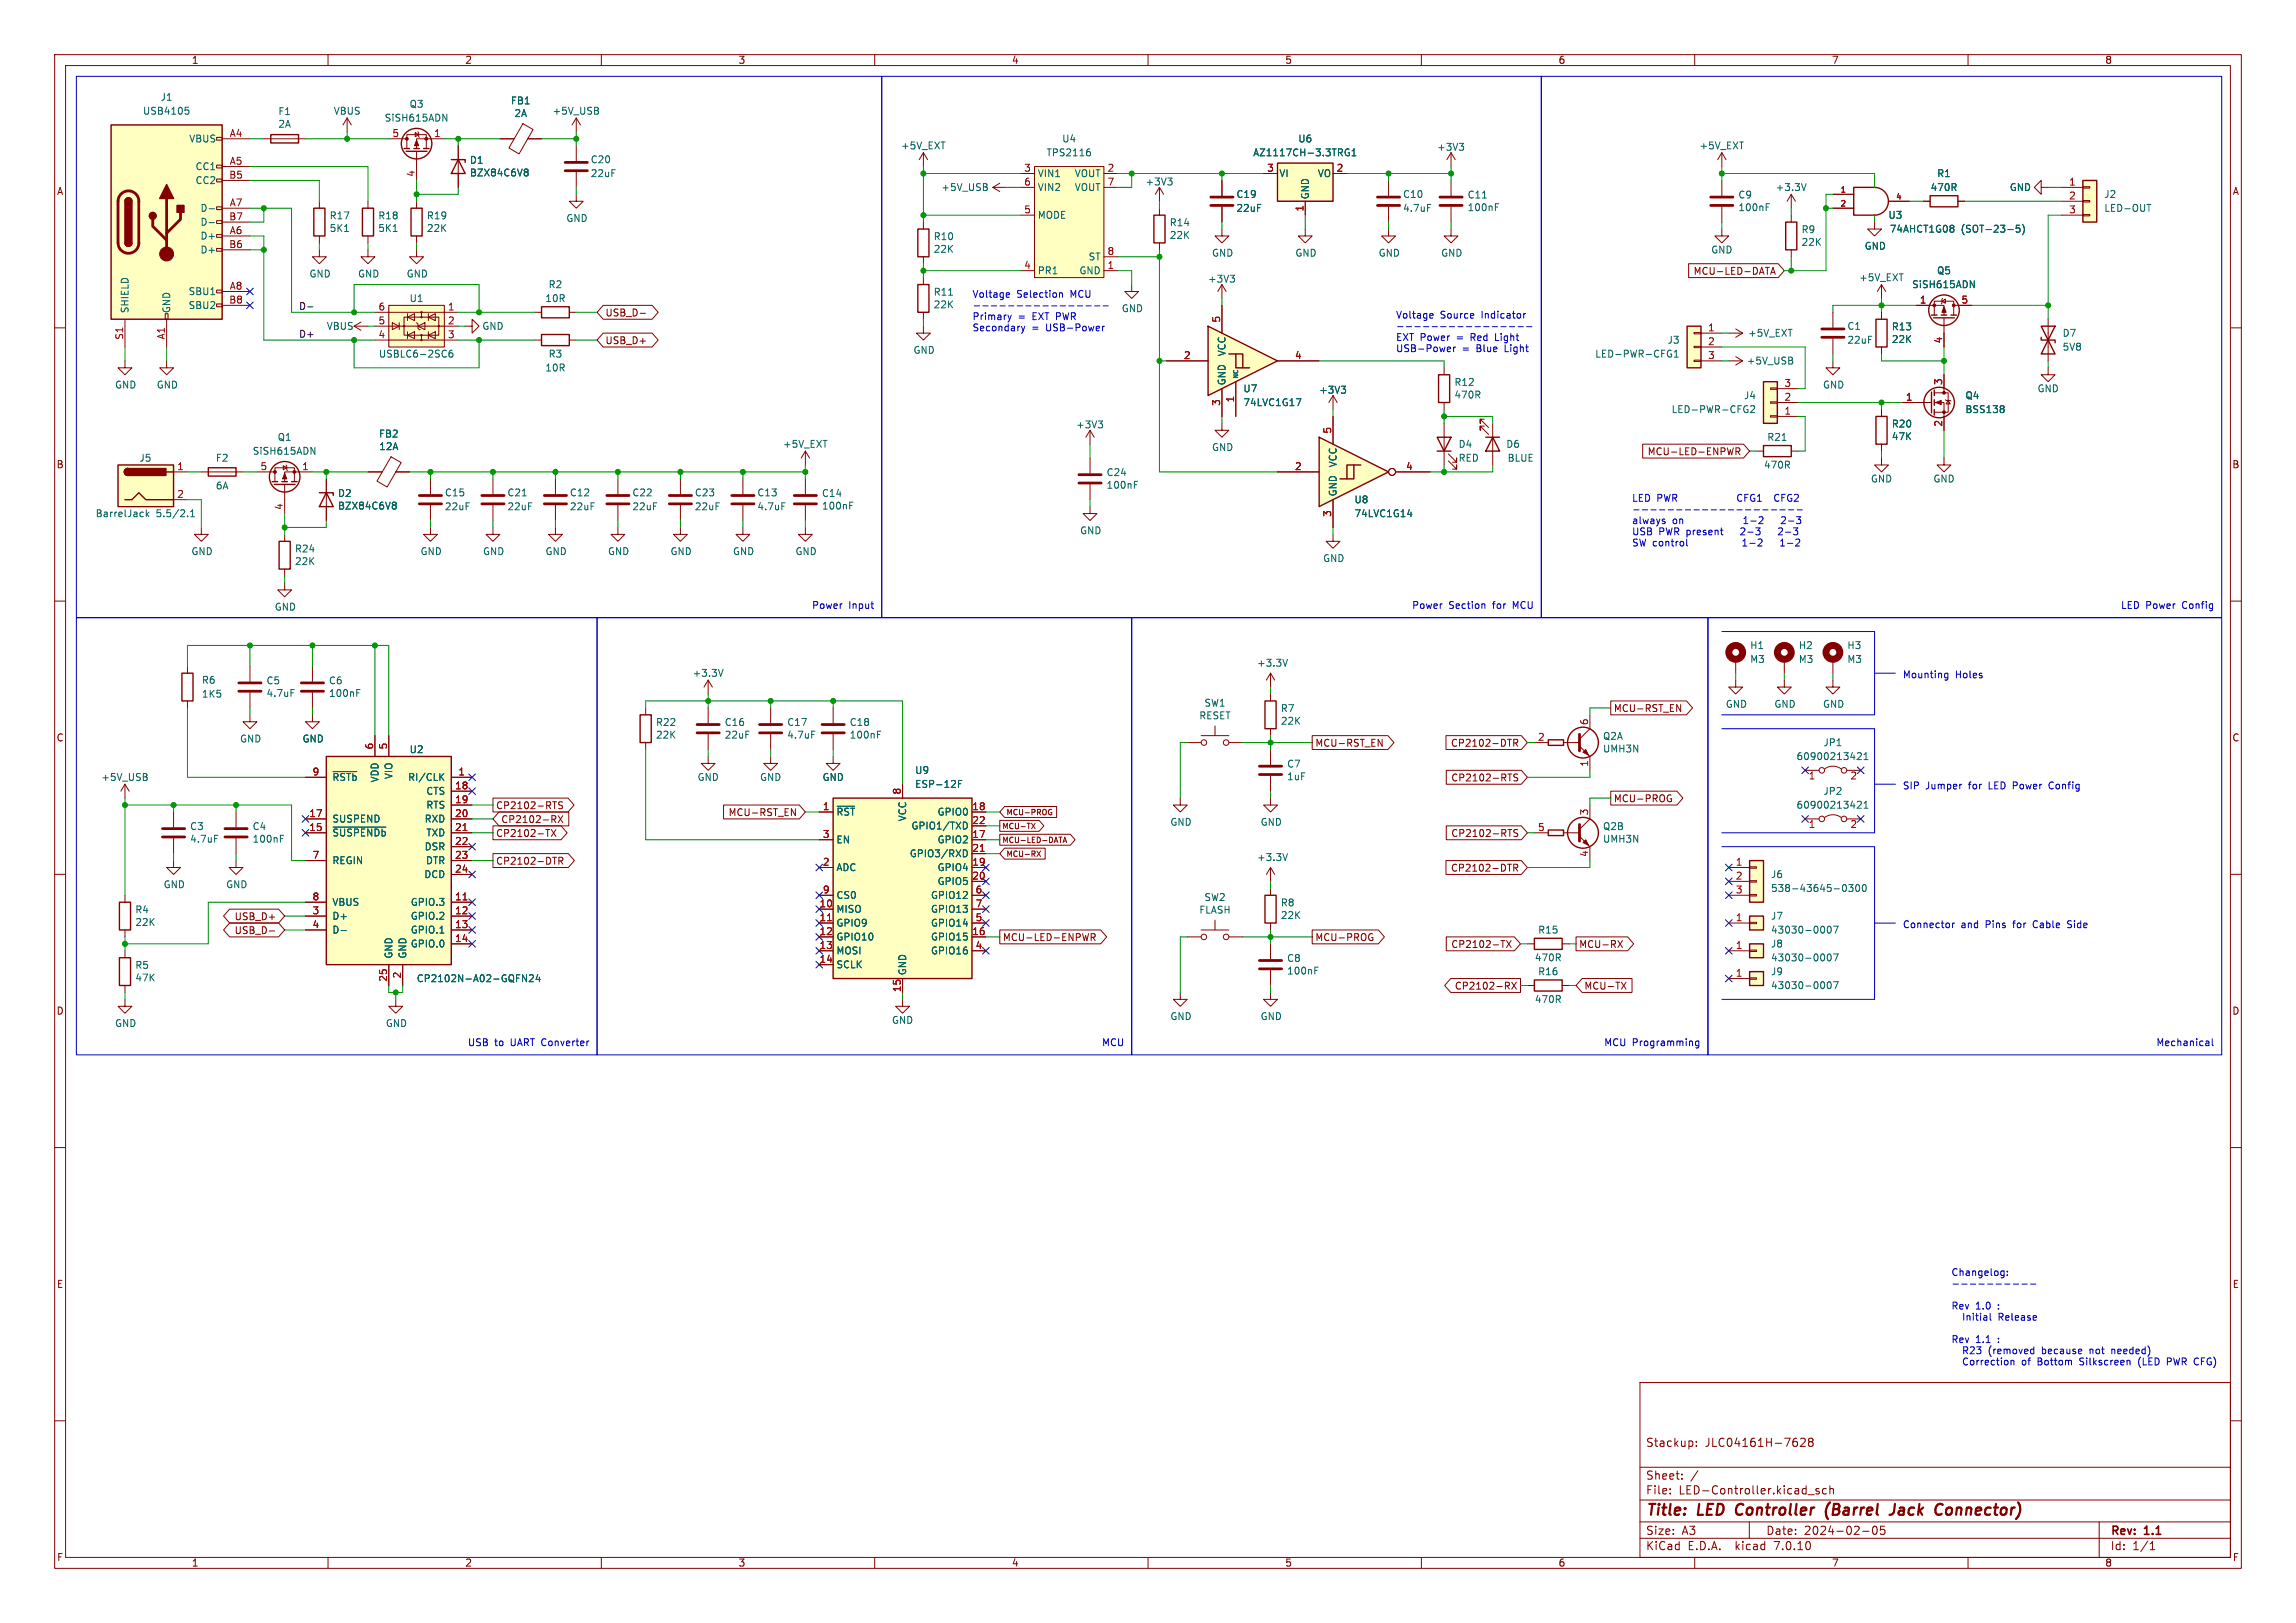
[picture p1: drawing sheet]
<svg xmlns="http://www.w3.org/2000/svg" width="420mm" height="297mm" viewBox="0 0 420 297" stroke-linecap="round" stroke-linejoin="round" font-family="sans-serif">
<defs><g id="words">
<g font-size="2.8" fill="#840000">
<text x="301" y="277.9">Title:</text>
<text x="310.6" y="277.9">LED</text>
<text x="318.4" y="277.9">Controller</text>
<text x="335.6" y="277.9">(Barrel</text>
<text x="348.3" y="277.9">Jack</text>
<text x="357.3" y="277.9">Connector)</text>
</g>
<g font-size="2.1" fill="#840000">
<text x="301" y="265">Stackup:</text>
<text x="311.9" y="265">JLC04161H-7628</text>
<text x="301" y="273.7">File:</text>
<text x="301" y="271">Sheet:</text>
<text x="307.1" y="273.7">LED-Controller.kicad_sch</text>
<text x="301" y="281.1">Size:</text>
<text x="307.6" y="281.1">A3</text>
<text x="323" y="281.1">Date:</text>
<text x="330" y="281.1">2024-02-05</text>
<text x="386" y="281.3">Rev:</text>
<text x="392.4" y="281.3">1.1</text>
<text x="301" y="283.9">KiCad</text>
<text x="308.7" y="283.9">E.D.A.</text>
<text x="317.6" y="283.9">kicad</text>
<text x="324.8" y="283.9">7.0.10</text>
<text x="386" y="283.9">Id:</text>
<text x="390.1" y="283.9">1/1</text>
</g>
<g font-size="1.8" fill="#840000">
<text x="35" y="11.9">1</text>
<text x="85" y="11.9">2</text>
<text x="135" y="11.9">3</text>
<text x="185" y="11.9">4</text>
<text x="235" y="11.9">5</text>
<text x="285" y="11.9">6</text>
<text x="335" y="11.9">7</text>
<text x="385" y="11.9">8</text>
<text x="10.3" y="35.9">A</text>
<text x="408.3" y="35.9">A</text>
<text x="309.7" y="50.5">MCU-LED-DATA</text>
<text x="110.6" y="58.1">USB_D-</text>
<text x="110.6" y="63.2">USB_D+</text>
<text x="301.3" y="83.5">MCU-LED-ENPWR</text>
<text x="10.3" y="85.9">B</text>
<text x="408.2" y="85.9">B</text>
<text x="295.1" y="130.5">MCU-RST_EN</text>
<text x="10.3" y="135.9">C</text>
<text x="240.5" y="136.8">MCU-RST_EN</text>
<text x="265.3" y="136.8">CP2102-DTR</text>
<text x="408.2" y="135.9">C</text>
<text x="265.4" y="143.2">CP2102-RTS</text>
<text x="90.6" y="148.3">CP2102-RTS</text>
<text x="133.2" y="149.5">MCU-RST_EN</text>
<text x="295.1" y="147">MCU-PROG</text>
<text x="90.6" y="153.4">CP2102-TX</text>
<text x="91.6" y="150.8">CP2102-RX</text>
<text x="265.4" y="153.4">CP2102-RTS</text>
<text x="90.6" y="158.4">CP2102-DTR</text>
<text x="265.3" y="159.7">CP2102-DTR</text>
<text x="42.8" y="168.6">USB_D+</text>
<text x="42.8" y="171.1">USB_D-</text>
<text x="183.4" y="172.4">MCU-LED-ENPWR</text>
<text x="240.5" y="172.4">MCU-PROG</text>
<text x="265.4" y="173.7">CP2102-TX</text>
<text x="288.8" y="173.7">MCU-RX</text>
<text x="10.3" y="185.9">D</text>
<text x="266" y="181.3">CP2102-RX</text>
<text x="289.7" y="181.3">MCU-TX</text>
<text x="408.2" y="185.9">D</text>
<text x="10.3" y="235.9">E</text>
<text x="408.3" y="235.9">E</text>
<text x="10.3" y="285.9">F</text>
<text x="35" y="286.9">1</text>
<text x="85" y="286.9">2</text>
<text x="135" y="286.9">3</text>
<text x="185" y="286.9">4</text>
<text x="235" y="286.9">5</text>
<text x="285" y="286.9">6</text>
<text x="335" y="286.9">7</text>
<text x="385" y="286.9">8</text>
<text x="408.3" y="285.9">F</text>
</g>
<g font-size="1.8" fill="#006464">
<text x="26.1" y="21.2">USB4105</text>
<text x="29.3" y="18.6">J1</text>
<text x="50.8" y="21.3">F1</text>
<text x="50.8" y="23.6">2A</text>
<text x="60.9" y="21.2">VBUS</text>
<text x="70.3" y="22.5">SiSH615ADN</text>
<text x="74.8" y="19.9">Q3</text>
<text x="93.4" y="19.3">FB1</text>
<text x="94" y="21.6">2A</text>
<text x="101" y="21.2">+5V_USB</text>
<text x="34.5" y="26.3">VBUS</text>
<text x="164.7" y="27.5">+5V_EXT</text>
<text x="191.3" y="28.8">TPS2116</text>
<text x="194.2" y="26.3">U4</text>
<text x="229.1" y="28.8">AZ1117CH-3.3TRG1</text>
<text x="237.4" y="26.3">U6</text>
<text x="262.8" y="27.8">+3V3</text>
<text x="310.8" y="27.5">+5V_EXT</text>
<text x="35.7" y="31.3">CC1</text>
<text x="35.7" y="33.9">CC2</text>
<text x="85.9" y="30.2">D1</text>
<text x="85.9" y="32.5">BZX84C6V8</text>
<text x="108" y="30.1">C20</text>
<text x="108" y="32.6">22uF</text>
<text x="172.1" y="35.2">+5V_USB</text>
<text x="189.7" y="32.6">VIN1</text>
<text x="189.7" y="35.2">VIN2</text>
<text x="196.5" y="32.6">VOUT</text>
<text x="196.5" y="35.2">VOUT</text>
<text x="209.4" y="34.1">+3V3</text>
<text x="233.9" y="32.6">VI</text>
<text x="241" y="32.6">VO</text>
<text x="324.7" y="35.2">+3.3V</text>
<text x="353" y="35.2">470R</text>
<text x="354.3" y="32.6">R1</text>
<text x="367.5" y="35.2">GND</text>
<text x="36.6" y="39">D-</text>
<text x="36.6" y="41.5">D-</text>
<text x="60.2" y="40.3">R17</text>
<text x="69.1" y="40.3">R18</text>
<text x="78" y="40.3">R19</text>
<text x="103.5" y="40.8">GND</text>
<text x="189.7" y="40.2">MODE</text>
<text x="213.9" y="41.6">R14</text>
<text x="226.1" y="36.4">C19</text>
<text x="226.1" y="39">22uF</text>
<text x="239.6" y="36.6" transform="rotate(-90 239.6 36.6)">GND</text>
<text x="256.6" y="36.4">C10</text>
<text x="256.6" y="39">4.7uF</text>
<text x="268.4" y="36.5">C11</text>
<text x="268.4" y="38.8">100nF</text>
<text x="317.9" y="36.5">C9</text>
<text x="317.9" y="38.8">100nF</text>
<text x="345.3" y="40.2">U3</text>
<text x="384.8" y="36.4">J2</text>
<text x="384.8" y="39">LED-OUT</text>
<text x="36.6" y="44">D+</text>
<text x="36.6" y="46.6">D+</text>
<text x="60.2" y="42.6">5K1</text>
<text x="69.1" y="42.6">5K1</text>
<text x="78" y="42.6">22K</text>
<text x="170.7" y="44.1">R10</text>
<text x="170.7" y="46.5">22K</text>
<text x="199" y="47.9">ST</text>
<text x="213.9" y="43.9">22K</text>
<text x="221.6" y="47.2">GND</text>
<text x="236.9" y="47.2">GND</text>
<text x="252.1" y="47.2">GND</text>
<text x="263.5" y="47.2">GND</text>
<text x="312.9" y="46.6">GND</text>
<text x="329.4" y="42.9">R9</text>
<text x="329.4" y="45.2">22K</text>
<text x="341" y="45.9">GND</text>
<text x="345.6" y="42.8">74AHCT1G08</text>
<text x="358.7" y="42.8">(SOT-23-5)</text>
<text x="56.5" y="51">GND</text>
<text x="65.4" y="51">GND</text>
<text x="74.3" y="51">GND</text>
<text x="100.3" y="52.9">R2</text>
<text x="189.7" y="50.4">PR1</text>
<text x="197.3" y="50.4">GND</text>
<text x="220.9" y="51.9">+3V3</text>
<text x="340" y="51.7">+5V_EXT</text>
<text x="349.7" y="52.9">SiSH615ADN</text>
<text x="354.2" y="50.4">Q5</text>
<text x="23.7" y="57.4" transform="rotate(-90 23.7 57.4)">SHIELD</text>
<text x="31.3" y="57.4" transform="rotate(-90 31.3 57.4)">GND</text>
<text x="34.4" y="54.2">SBU1</text>
<text x="34.4" y="56.7">SBU2</text>
<text x="74.8" y="55.5">U1</text>
<text x="99.7" y="55.5">10R</text>
<text x="170.7" y="54.3">R11</text>
<text x="170.7" y="56.6">22K</text>
<text x="205.1" y="57.3">GND</text>
<text x="59.7" y="60.6">VBUS</text>
<text x="69.2" y="65.6">USBLC6-2SC6</text>
<text x="88.1" y="60.6">GND</text>
<text x="100.3" y="65.6">R3</text>
<text x="167" y="64.9">GND</text>
<text x="224.4" y="65.3" transform="rotate(-90 224.4 65.3)">VCC</text>
<text x="291.7" y="65.6">LED-PWR-CFG1</text>
<text x="304.9" y="63.1">J3</text>
<text x="319.7" y="61.8">+5V_EXT</text>
<text x="337.8" y="60.6">C1</text>
<text x="337.8" y="63.1">22uF</text>
<text x="346" y="60.7">R13</text>
<text x="346" y="63">22K</text>
<text x="377.2" y="61.8">D7</text>
<text x="377.2" y="64.4">5V8</text>
<text x="21" y="71.3">GND</text>
<text x="28.6" y="71.3">GND</text>
<text x="99.7" y="68.2">10R</text>
<text x="224.4" y="70.6" transform="rotate(-90 224.4 70.6)">GND</text>
<text x="227.3" y="72">U7</text>
<text x="265.9" y="70.8">R12</text>
<text x="319.4" y="66.9">+5V_USB</text>
<text x="333.4" y="71.3">GND</text>
<text x="372.6" y="72">GND</text>
<text x="227.3" y="74.5">74LVC1G17</text>
<text x="241.2" y="72.2">+3V3</text>
<text x="265.9" y="73.1">470R</text>
<text x="305.7" y="75.8">LED-PWR-CFG2</text>
<text x="318.9" y="73.3">J4</text>
<text x="359.4" y="73.3">Q4</text>
<text x="359.4" y="75.8">BSS138</text>
<text x="46.1" y="83.4">SiSH615ADN</text>
<text x="50.7" y="80.9">Q1</text>
<text x="69.2" y="80.3">FB2</text>
<text x="69.3" y="82.6">12A</text>
<text x="143.1" y="82.1">+5V_EXT</text>
<text x="196.7" y="78.6">+3V3</text>
<text x="221.6" y="82.7">GND</text>
<text x="266.7" y="82.1">D4</text>
<text x="275.4" y="82.1">D6</text>
<text x="323.2" y="80.9">R21</text>
<text x="346" y="78.4">R20</text>
<text x="346" y="80.7">47K</text>
<text x="25.4" y="84.7">J5</text>
<text x="39.4" y="84.7">F2</text>
<text x="39.4" y="89.8">6A</text>
<text x="202.3" y="89.6">100nF</text>
<text x="202.3" y="87.3">C24</text>
<text x="244.7" y="85.6" transform="rotate(-90 244.7 85.6)">VCC</text>
<text x="266.7" y="84.7">RED</text>
<text x="275.7" y="84.7">BLUE</text>
<text x="322.6" y="86">470R</text>
<text x="342.1" y="88.5">GND</text>
<text x="353.6" y="88.5">GND</text>
<text x="17.4" y="94.8">BarrelJack</text>
<text x="28.6" y="94.8">5.5/2.1</text>
<text x="61.7" y="91.1">D2</text>
<text x="61.7" y="93.4">BZX84C6V8</text>
<text x="81.3" y="91">C15</text>
<text x="81.3" y="93.6">22uF</text>
<text x="92.7" y="91">C21</text>
<text x="92.7" y="93.6">22uF</text>
<text x="104.1" y="91">C12</text>
<text x="104.1" y="93.6">22uF</text>
<text x="115.6" y="91">C22</text>
<text x="115.6" y="93.6">22uF</text>
<text x="127" y="91">C23</text>
<text x="127" y="93.6">22uF</text>
<text x="138.4" y="91">C13</text>
<text x="138.4" y="93.6">4.7uF</text>
<text x="150.3" y="93.4">100nF</text>
<text x="150.3" y="91.1">C14</text>
<text x="244.7" y="90.9" transform="rotate(-90 244.7 90.9)">GND</text>
<text x="247.7" y="92.3">U8</text>
<text x="247.7" y="94.8">74LVC1G14</text>
<text x="34.9" y="101.8">GND</text>
<text x="53.9" y="101.3">R24</text>
<text x="76.8" y="101.8">GND</text>
<text x="88.3" y="101.8">GND</text>
<text x="99.7" y="101.8">GND</text>
<text x="111.1" y="101.8">GND</text>
<text x="122.6" y="101.8">GND</text>
<text x="134" y="101.8">GND</text>
<text x="145.4" y="101.8">GND</text>
<text x="197.5" y="98">GND</text>
<text x="53.9" y="103.6">22K</text>
<text x="241.9" y="103">GND</text>
<text x="50.2" y="111.9">GND</text>
<text x="320.1" y="119">H1</text>
<text x="328.9" y="119">H2</text>
<text x="337.8" y="119">H3</text>
<text x="36.8" y="125.3">R6</text>
<text x="48.7" y="125.4">C5</text>
<text x="60.1" y="125.4">C6</text>
<text x="126.6" y="124.1">+3.3V</text>
<text x="229.8" y="122.2">+3.3V</text>
<text x="320.1" y="121.5">M3</text>
<text x="328.9" y="121.5">M3</text>
<text x="337.8" y="121.5">M3</text>
<text x="36.8" y="127.9">1K5</text>
<text x="48.7" y="127.7">4.7uF</text>
<text x="60.1" y="127.7">100nF</text>
<text x="219.3" y="131.8">RESET</text>
<text x="220.2" y="129.5">SW1</text>
<text x="234.2" y="130.5">R7</text>
<text x="315.6" y="129.7">GND</text>
<text x="324.5" y="129.7">GND</text>
<text x="333.4" y="129.7">GND</text>
<text x="43.8" y="136.1">GND</text>
<text x="55.2" y="136.1">GND</text>
<text x="119.9" y="133">R22</text>
<text x="119.9" y="135.4">22K</text>
<text x="132.5" y="133">C16</text>
<text x="132.5" y="135.4">22uF</text>
<text x="143.9" y="133">C17</text>
<text x="143.9" y="135.4">4.7uF</text>
<text x="155.3" y="135.4">100nF</text>
<text x="155.3" y="133">C18</text>
<text x="234.2" y="132.8">22K</text>
<text x="293.1" y="135.6">Q2A</text>
<text x="293.1" y="137.9">UMH3N</text>
<text x="333.5" y="136.8">JP1</text>
<text x="18.4" y="143.1">+5V_USB</text>
<text x="60.7" y="143.1">~{RSTb}</text>
<text x="69.4" y="143.3" transform="rotate(-90 69.4 143.3)">VDD</text>
<text x="72" y="142.7" transform="rotate(-90 72 142.7)">VIO</text>
<text x="74.6" y="143.1">RI/CLK</text>
<text x="74.8" y="138">U2</text>
<text x="127.5" y="143.1">GND</text>
<text x="138.9" y="143.1">GND</text>
<text x="150.4" y="143.1">GND</text>
<text x="167.3" y="141.8">U9</text>
<text x="235.3" y="140.7">C7</text>
<text x="235.3" y="143">1uF</text>
<text x="328.5" y="139.3">60900213421</text>
<text x="77.9" y="145.6">CTS</text>
<text x="77.9" y="148.2">RTS</text>
<text x="152.9" y="149.5">~{RST}</text>
<text x="167.3" y="144.4">ESP-12F</text>
<text x="171.4" y="149.5">GPIO0</text>
<text x="328.5" y="148.2">60900213421</text>
<text x="333.5" y="145.6">JP2</text>
<text x="34.7" y="152.1">C3</text>
<text x="34.7" y="154.4">4.7uF</text>
<text x="46.1" y="152.1">C4</text>
<text x="46.1" y="154.4">100nF</text>
<text x="60.7" y="153.3">~{SUSPENDb}</text>
<text x="60.7" y="150.7">SUSPEND</text>
<text x="77.6" y="150.7">RXD</text>
<text x="77.6" y="155.8">DSR</text>
<text x="77.9" y="153.3">TXD</text>
<text x="152.9" y="154.5">EN</text>
<text x="166" y="150.4" transform="rotate(-90 166 150.4)">VCC</text>
<text x="166.6" y="152">GPIO1/TXD</text>
<text x="171.4" y="154.5">GPIO2</text>
<text x="214" y="151.3">GND</text>
<text x="230.5" y="151.3">GND</text>
<text x="293.1" y="152.1">Q2B</text>
<text x="293.1" y="154.4">UMH3N</text>
<text x="60.7" y="158.3">REGIN</text>
<text x="77.5" y="160.9">DCD</text>
<text x="77.8" y="158.3">DTR</text>
<text x="152.9" y="159.6">ADC</text>
<text x="166.3" y="157.1">GPIO3/RXD</text>
<text x="171.4" y="159.6">GPIO4</text>
<text x="229.8" y="157.8">+3.3V</text>
<text x="323.9" y="160.9">J6</text>
<text x="24.6" y="167.3">R4</text>
<text x="29.8" y="162.7">GND</text>
<text x="41.3" y="162.7">GND</text>
<text x="60.7" y="166">VBUS</text>
<text x="75" y="166">GPIO.3</text>
<text x="152.9" y="167.2">MISO</text>
<text x="152.9" y="164.7">CS0</text>
<text x="170.2" y="164.7">GPIO12</text>
<text x="170.2" y="167.2">GPIO13</text>
<text x="171.4" y="162.2">GPIO5</text>
<text x="219.3" y="167.4">FLASH</text>
<text x="220.2" y="165.1">SW2</text>
<text x="234.2" y="166.1">R8</text>
<text x="323.9" y="163.4">538-43645-0300</text>
<text x="24.6" y="169.6">22K</text>
<text x="60.7" y="168.5">D+</text>
<text x="60.7" y="171">D-</text>
<text x="75" y="168.5">GPIO.2</text>
<text x="75" y="171">GPIO.1</text>
<text x="75" y="173.6">GPIO.0</text>
<text x="152.9" y="169.8">GPIO9</text>
<text x="152.9" y="172.3">GPIO10</text>
<text x="170.2" y="172.3">GPIO15</text>
<text x="170.2" y="169.8">GPIO14</text>
<text x="234.2" y="168.4">22K</text>
<text x="281.3" y="171">R15</text>
<text x="323.9" y="173.6">J8</text>
<text x="323.9" y="168.5">J7</text>
<text x="323.9" y="171">43030-0007</text>
<text x="24.6" y="177.5">R5</text>
<text x="24.6" y="179.8">47K</text>
<text x="72" y="175.5" transform="rotate(-90 72 175.5)">GND</text>
<text x="74.5" y="175.5" transform="rotate(-90 74.5 175.5)">GND</text>
<text x="76.1" y="179.9">CP2102N-A02-GQFN24</text>
<text x="152.9" y="174.9">MOSI</text>
<text x="152.9" y="177.4">SCLK</text>
<text x="166" y="178.6" transform="rotate(-90 166 178.6)">GND</text>
<text x="170.2" y="174.9">GPIO16</text>
<text x="235.3" y="176.2">C8</text>
<text x="235.3" y="178.5">100nF</text>
<text x="280.7" y="176.1">470R</text>
<text x="281.3" y="178.7">R16</text>
<text x="323.9" y="176.1">43030-0007</text>
<text x="323.9" y="178.7">J9</text>
<text x="280.7" y="183.7">470R</text>
<text x="323.9" y="181.2">43030-0007</text>
<text x="21" y="188.1">GND</text>
<text x="70.5" y="188.1">GND</text>
<text x="163.1" y="187.6">GND</text>
<text x="214" y="186.9">GND</text>
<text x="230.5" y="186.9">GND</text>
</g>
<g font-size="1.8" fill="#a90000">
<text x="41.9" y="25.1">A4</text>
<text x="71.7" y="25.1">5</text>
<text x="79.3" y="25.1">1</text>
<text x="41.8" y="32.8">B5</text>
<text x="41.9" y="30.2">A5</text>
<text x="75.9" y="32.5" transform="rotate(-90 75.9 32.5)">4</text>
<text x="187.3" y="31.5">3</text>
<text x="187.3" y="34">6</text>
<text x="202.5" y="31.5">2</text>
<text x="202.5" y="34">7</text>
<text x="231.7" y="31.5">3</text>
<text x="244.4" y="31.5">2</text>
<text x="378.4" y="34">1</text>
<text x="41.8" y="40.4">B7</text>
<text x="41.9" y="37.8">A7</text>
<text x="187.3" y="39.1">5</text>
<text x="238.5" y="38.8" transform="rotate(-90 238.5 38.8)">1</text>
<text x="378.4" y="36.6">2</text>
<text x="378.4" y="39.1">3</text>
<text x="41.8" y="45.5">B6</text>
<text x="41.9" y="42.9">A6</text>
<text x="202.5" y="46.7">8</text>
<text x="41.9" y="53.1">A8</text>
<text x="187.3" y="49.3">4</text>
<text x="202.5" y="49.3">1</text>
<text x="41.8" y="55.6">B8</text>
<text x="69.1" y="59.4">5</text>
<text x="69.1" y="56.9">6</text>
<text x="81.8" y="56.9">1</text>
<text x="81.8" y="59.4">2</text>
<text x="223.3" y="59.1" transform="rotate(-90 223.3 59.1)">5</text>
<text x="351.1" y="55.6">1</text>
<text x="358.7" y="55.6">5</text>
<text x="22.6" y="62.3" transform="rotate(-90 22.6 62.3)">S1</text>
<text x="30.2" y="62.2" transform="rotate(-90 30.2 62.2)">A1</text>
<text x="69.1" y="62">4</text>
<text x="81.8" y="62">3</text>
<text x="216.5" y="65.8">2</text>
<text x="236.8" y="65.8">4</text>
<text x="312.3" y="60.7">1</text>
<text x="312.3" y="63.2">2</text>
<text x="312.3" y="65.8">3</text>
<text x="355.3" y="62.9" transform="rotate(-90 355.3 62.9)">4</text>
<text x="326.3" y="70.9">3</text>
<text x="355.3" y="70.6" transform="rotate(-90 355.3 70.6)">3</text>
<text x="223.3" y="74.4" transform="rotate(-90 223.3 74.4)">3</text>
<text x="225.8" y="73.7" transform="rotate(-90 225.8 73.7)">1</text>
<text x="326.3" y="75.9">1</text>
<text x="326.3" y="73.4">2</text>
<text x="348.5" y="73.4">1</text>
<text x="243.6" y="79.4" transform="rotate(-90 243.6 79.4)">5</text>
<text x="355.3" y="78.2" transform="rotate(-90 355.3 78.2)">2</text>
<text x="32.3" y="86.1">1</text>
<text x="47.6" y="86.1">5</text>
<text x="55.2" y="86.1">1</text>
<text x="236.8" y="86.1">2</text>
<text x="257.1" y="86.1">4</text>
<text x="32.3" y="91.2">2</text>
<text x="51.8" y="93.4" transform="rotate(-90 51.8 93.4)">4</text>
<text x="243.6" y="94.7" transform="rotate(-90 243.6 94.7)">3</text>
<text x="68.3" y="137.2" transform="rotate(-90 68.3 137.2)">6</text>
<text x="70.9" y="137.2" transform="rotate(-90 70.9 137.2)">5</text>
<text x="281.2" y="135.6">2</text>
<text x="290.6" y="132.8" transform="rotate(-90 290.6 132.8)">6</text>
<text x="57.1" y="142">9</text>
<text x="83.7" y="142">1</text>
<text x="290.6" y="140.4" transform="rotate(-90 290.6 140.4)">1</text>
<text x="330.8" y="143">1</text>
<text x="338.4" y="143">2</text>
<text x="56.5" y="149.6">17</text>
<text x="83.1" y="144.5">18</text>
<text x="83.1" y="147.1">19</text>
<text x="83.1" y="149.6">20</text>
<text x="150.4" y="148.3">1</text>
<text x="164.8" y="145.5" transform="rotate(-90 164.8 145.5)">8</text>
<text x="177.8" y="148.3">18</text>
<text x="290.6" y="149.3" transform="rotate(-90 290.6 149.3)">3</text>
<text x="56.5" y="152.1">15</text>
<text x="83.1" y="152.1">21</text>
<text x="83.1" y="154.7">22</text>
<text x="150.4" y="153.4">3</text>
<text x="177.8" y="153.4">17</text>
<text x="177.8" y="156">21</text>
<text x="177.8" y="150.9">22</text>
<text x="281.2" y="152.1">5</text>
<text x="330.8" y="151.8">1</text>
<text x="338.4" y="151.8">2</text>
<text x="57.1" y="157.2">7</text>
<text x="83.1" y="157.2">23</text>
<text x="83.1" y="159.8">24</text>
<text x="150.4" y="158.5">2</text>
<text x="177.8" y="158.5">19</text>
<text x="177.8" y="161">20</text>
<text x="290.6" y="156.9" transform="rotate(-90 290.6 156.9)">4</text>
<text x="317.4" y="158.5">1</text>
<text x="317.4" y="161">2</text>
<text x="57.1" y="167.4">3</text>
<text x="57.1" y="164.8">8</text>
<text x="83.1" y="164.8">11</text>
<text x="83.1" y="167.4">12</text>
<text x="149.8" y="166.1">10</text>
<text x="150.4" y="163.6">9</text>
<text x="178.4" y="163.6">6</text>
<text x="178.4" y="166.1">7</text>
<text x="317.4" y="163.6">3</text>
<text x="57.1" y="169.9">4</text>
<text x="83.1" y="169.9">13</text>
<text x="83.1" y="172.5">14</text>
<text x="149.8" y="168.7">11</text>
<text x="149.8" y="171.2">12</text>
<text x="149.8" y="173.7">13</text>
<text x="177.8" y="171.2">16</text>
<text x="178.4" y="173.7">4</text>
<text x="178.4" y="168.7">5</text>
<text x="317.4" y="173.7">1</text>
<text x="317.4" y="168.7">1</text>
<text x="70.9" y="179.7" transform="rotate(-90 70.9 179.7)">25</text>
<text x="73.4" y="179.1" transform="rotate(-90 73.4 179.1)">2</text>
<text x="149.8" y="176.3">14</text>
<text x="317.4" y="178.8">1</text>
<text x="164.8" y="181.7" transform="rotate(-90 164.8 181.7)">15</text>
</g>
<g font-size="1.8" fill="#0f0f0f">
<text x="54.6" y="56.8">D-</text>
<text x="54.6" y="61.9">D+</text>
</g>
<g font-size="1.8" fill="#0000c2">
<text x="177.8" y="54.6">Voltage</text>
<text x="177.8" y="58.7">Primary</text>
<text x="186" y="54.6">Selection</text>
<text x="186.2" y="58.7">=</text>
<text x="189" y="58.7">EXT PWR</text>
<text x="195.9" y="54.6">MCU</text>
<text x="255.3" y="58.4">Voltage</text>
<text x="263.5" y="58.4">Source</text>
<text x="271.1" y="58.4">Indicator</text>
<text x="177.8" y="60.7">Secondary</text>
<text x="188.7" y="60.7">=</text>
<text x="191.5" y="60.7">USB-Power</text>
<text x="255.3" y="62.5">EXT Power</text>
<text x="255.3" y="64.5">USB-Power</text>
<text x="266.6" y="62.5">=</text>
<text x="267.4" y="64.5">=</text>
<text x="269.3" y="62.5">Red</text>
<text x="270.2" y="64.5">Blue</text>
<text x="274" y="62.5">Light</text>
<text x="275.5" y="64.5">Light</text>
<text x="298.4" y="91.9">LED PWR</text>
<text x="298.4" y="96">always</text>
<text x="305.9" y="96">on</text>
<text x="319.9" y="91.9">CFG1</text>
<text x="321.1" y="96">1-2</text>
<text x="327.1" y="91.9">CFG2</text>
<text x="328.6" y="96">2-3</text>
<text x="298.4" y="98">USB</text>
<text x="298.4" y="100.1">SW control</text>
<text x="303.4" y="98">PWR present</text>
<text x="319.1" y="98">2-3</text>
<text x="320.7" y="100.1">1-2</text>
<text x="326.6" y="98">2-3</text>
<text x="328.2" y="100.1">1-2</text>
<text x="148.4" y="111.5">Power</text>
<text x="155.2" y="111.5">Input</text>
<text x="258.2" y="111.5">Power</text>
<text x="265" y="111.5">Section</text>
<text x="273.2" y="111.5">for</text>
<text x="277" y="111.5">MCU</text>
<text x="387.9" y="111.5">LED Power</text>
<text x="399.3" y="111.5">Config</text>
<text x="348" y="124.2">Mounting</text>
<text x="357.7" y="124.2">Holes</text>
<text x="348" y="144.5">SIP</text>
<text x="352.2" y="144.5">Jumper</text>
<text x="360.2" y="144.5">for</text>
<text x="364.1" y="144.5">LED Power</text>
<text x="375.5" y="144.5">Config</text>
<text x="348" y="169.9">Connector</text>
<text x="358.7" y="169.9">and</text>
<text x="363.3" y="169.9">Pins</text>
<text x="368.5" y="169.9">for</text>
<text x="372.4" y="169.9">Cable</text>
<text x="378.9" y="169.9">Side</text>
<text x="85.5" y="191.5">USB</text>
<text x="90.5" y="191.5">to</text>
<text x="93.5" y="191.5">UART Converter</text>
<text x="201.5" y="191.5">MCU</text>
<text x="293.3" y="191.5">MCU Programming</text>
<text x="394.3" y="191.5">Mechanical</text>
<text x="356.9" y="233.6">Changelog:</text>
<text x="356.9" y="239.7">Rev</text>
<text x="361.4" y="239.7">1.0</text>
<text x="365.6" y="239.7">:</text>
<text x="356.9" y="245.9">Rev</text>
<text x="359.2" y="241.8">Initial</text>
<text x="361.4" y="245.9">1.1</text>
<text x="365.6" y="245.9">:</text>
<text x="365.9" y="241.8">Release</text>
<text x="359.2" y="247.9">R23</text>
<text x="359.2" y="249.9">Correction</text>
<text x="364.1" y="247.9">(removed</text>
<text x="370.2" y="249.9">of</text>
<text x="373.2" y="249.9">Bottom</text>
<text x="374" y="247.9">because</text>
<text x="381.1" y="249.9">Silkscreen</text>
<text x="382.9" y="247.9">not</text>
<text x="387.1" y="247.9">needed)</text>
<text x="392" y="249.9">(LED</text>
<text x="397.5" y="249.9">PWR CFG)</text>
</g>
<g font-size="1.4" fill="#a90000">
<text x="336.6" y="35.3">1</text>
<text x="336.6" y="37.8">2</text>
<text x="346.7" y="36.6">4</text>
</g>
<g font-size="1.4" fill="#840000">
<text x="184" y="149.4">MCU-PROG</text>
<text x="183.3" y="151.9">MCU-TX</text>
<text x="183.3" y="154.5">MCU-LED-DATA</text>
<text x="184" y="157">MCU-RX</text>
</g>
<text font-size="1.1" fill="#006464" x="226.7" y="69.3" transform="rotate(-90 226.7 69.3)">NC</text>
</g></defs>
<g fill="none" stroke="#840000" stroke-width=".18">
<path d="M10 10h400v277h-400zM12 12h396v273h-396zM60 10v2M110 10v2M160 10v2M210 10v2M260 10v2M310 10v2M360 10v2M71.1 25.4h3.3M74.4 27.2v-2.6h3.6v2.6M75.9 24.3l.7 .3-.7 .4z"/>
<path d="M76.2 27.7v5.3M76.5 24.1l.1 .2v.7l.1 .1M81.3 25.4h-5.1v1.8M83.8 26.7v7.6M91.4 25.4h2.6M95.7 22.6l1.8 1.1-2.6 4.5-1.8-1.1zM96.5 25.4h2.6M212.1 34.3v2.5M212.1 38.1v1.3M212.1 34.3l-.8 1.3M212.1 34.3l.8 1.3M254 33v2.8"/>
<path d="M254 37.8v2.8M315 27.9v2.6M315 33v2.8M315 37.8v2.8M315 27.9l-.8 1.3M315 27.9l.7 1.3M327.7 35.6l-.8 1.2M327.7 35.6v2.5M327.7 35.6l.7 1.2M351.8 36.8h1.3M358.1 36.8h1.3M10 60h2"/>
<path d="M85.1 59.7h1.3v-1.3l1.2 1.3-1.2 1.3v-1.3M207 52.1v1.2h1.3l-1.3 1.3-1.3-1.3h1.3M212.1 44.5v1.2M238.8 41.9v1.3h1.2l-1.2 1.3-1.3-1.3h1.3M254 41.9v1.3h1.3l-1.3 1.3-1.3-1.3h1.3M265.4 41.9v1.3h1.3l-1.3 1.3-1.2-1.3h1.2M315 41.9v1.3h1.2l-1.2 1.3-1.3-1.3h1.3M408 60h2M97.8 62.2h1.3M104.1 62.2h1.3M223.5 77.5v1.2h1.3l-1.3 1.3-1.3-1.3h1.3M243.8 72.4l-.7 1.3"/>
<path d="M243.8 72.4v2.5M243.8 72.4l.8 1.3M264.2 67.3v1.3M264.2 73.7v1.2M264.2 77.5v7.6M31.7 86.4h2.6M31.7 91.4h2.6M36.8 96.5v1.3h1.3l-1.3 1.3-1.2-1.3h1.2M36.8 86.4h7.6M52.1 97.8v1.3M59.7 87.6v7.7M78.7 96.5v1.3h1.3l-1.3 1.3-1.2-1.3h1.2"/>
<path d="M78.7 87.6v2.8M78.7 92.5v2.8M90.2 96.5v1.3h1.2l-1.2 1.3-1.3-1.3h1.3M90.2 87.6v2.8M90.2 92.5v2.8M101.6 96.5v1.3h1.3l-1.3 1.3-1.3-1.3h1.3M101.6 87.6v2.8M101.6 92.5v2.8M264.9 84.3l1.5 1.6v-.8v.8h-.7M264.9 83.1l1.5 1.5v-.8v.8h-.7M10 110h2M52.1 106.7v1.3h1.2l-1.2 1.2-1.3-1.2h1.3"/>
<path d="M52.1 104.1v1.3M408 110h2M34.3 121.9v1.3M34.3 128.3v1.2M45.7 130.8v1.3h1.3l-1.3 1.3-1.3-1.3h1.3M45.7 121.9v2.8M45.7 126.7v2.8M57.1 130.8v1.3h1.3l-1.3 1.3-1.2-1.3h1.2M57.1 121.9v2.8M57.1 126.7v2.8M68.6 134.6v3.8M71.1 134.6v3.8"/>
<path d="M118.1 129.5v1.3M118.1 135.9v1.3M129.5 124.5l-.7 1.2M129.5 124.5v2.5M129.5 124.5l.8 1.2M141 138.4v1.3h1.2l-1.2 1.3-1.3-1.3h1.3M141 129.5v2.8M141 134.4v2.8M152.4 129.5v2.8M152.4 134.4v2.8M10 160h2M22.9 143.5l-.8 1.3"/>
<path d="M22.9 143.5v2.6M22.9 143.5l.7 1.3M55.9 142.2h3.8M55.9 152.4h3.8M55.9 149.9h3.8M55.9 157.5h3.8M82.5 142.2h3.9M82.5 152.4h3.9M82.5 149.9h3.9M82.5 144.8h3.9M82.5 147.3h3.9M82.5 154.9h3.9"/>
<path d="M82.5 157.5h3.9M149.9 148.6h2.5M149.9 153.7h2.5M149.9 158.8h2.5M165.1 143.5v2.6M177.8 148.6h2.5M177.8 153.7h2.5M177.8 158.8h2.5M177.8 156.2h2.5M177.8 151.1h2.5M408 160h2M22.9 163.8v1.3"/>
<path d="M22.9 170.2v1.3M22.9 174v1.3M55.9 165.1h3.8M55.9 167.6h3.8M55.9 170.2h3.8M71.1 176.5v3.8M73.7 176.5v3.8M82.5 160h3.9M82.5 165.1h3.9M82.5 167.6h3.9M82.5 170.2h3.9M82.5 172.7h3.9"/>
<path d="M149.9 166.4h2.5M149.9 168.9h2.5M149.9 171.5h2.5M149.9 174h2.5M149.9 176.5h2.5M149.9 163.8h2.5M165.1 179.1v2.5M177.8 166.4h2.5M177.8 168.9h2.5M177.8 171.5h2.5M177.8 174h2.5M177.8 161.3h2.5"/>
<path d="M177.8 163.8h2.5M22.9 182.9v1.3h1.2l-1.2 1.2-1.3-1.2h1.3M22.9 180.3v1.3M72.4 182.9v1.3h1.3l-1.3 1.2-1.3-1.2h1.3M10 210h2M408 210h2M10 260h2M300 253h108v32h-108zM408 260h2M300 278.5h108M300 274.5h108M300 268.5h108"/>
<path d="M305.5 273.2v.2M305.5 272.5v.1M307.7 270.5v.2M307.7 269.8v.1M310.3 264.5v.2M310.3 263.8v.1M310.6 269.1l-1.3 1.9M320 278.5v3M329.4 263.3l.5-.1 .3 .1v.3l-.9 1.1h.9M330.7 273.5h1.2M331.1 263.8l-.3-.3 .3-.3h.3l.3 .3-.3 .3M331.1 263.8l-.3 .3 .1 .4 .2 .2h.3l.3-.3-.1-.4-.2-.2"/>
<path d="M331.1 263.8h.3M332.7 272.5l-.3-.1-.2 .2v.2l.5 .2v.3h-.5M334.1 272.5l-.4-.1-.3 .3v.4l.1 .2h.6M334.7 272.5l.2-.1 .4 .1 .1 .9M334.7 271.9v1.5M342.7 279.4a.81 .81 0 0 0 .3 1.4l.2-.2 .2-.4-.2-.8M344 279.3l-.1 .7 .3-.1h.5l.1 .6-.3 .3-.6-.2M384 278.5v6.5M60 285v2M110 285v2M160 285v2M210 285v2"/>
<path d="M260 285v2M300 281.5h108M310 285v2M340.7 280.2h1.2M360 285v2M393.3 283.6h.9M393.3 282.5l.4-.4v1.5"/>
</g>
<path d="M317.8 275.5a1.27 1.27 0 0 0 0 1.6M334.8 274.9a2.35 2.35 0 0 0-.4 3.1M346.6 275.2l-.1 1.4a.74 .74 0 0 1-.9 .6M347.6 276.4a.4 .4 0 0 0-.3 .4 .4 .4 0 0 0 .2 .4M356.7 275.9a.62 .62 0 0 0-.7 .4v.7a.52 .52 0 0 0 .8 .1" fill="none" stroke="#840000" stroke-width=".4"/>
<g fill="none" stroke="#840000" stroke-width=".25">
<path d="M73.9 27.2h1M74.3 27.7h3.8M75.7 27.2h1M77.5 27.2h1M82.5 29.2h2.6v.5M83.8 29.2l1.3 2.6h-2.6zM211.1 39.4h2v5.1h-2zM353.1 35.8h5v2h-5zM99.1 61.2h5v2h-5zM263.1 68.6h2.1v5.1h-2.1zM21.6 85.1h10.1v7.6h-10.1zM22.9 91.4h1.2l1.3-1.2 1.3 1.2h5"/>
<path d="M23.4 85.7a.64 .64 0 0 0-.7 .7 .64 .64 0 0 0 .7 .6M30.5 86.4h1.2M38.1 85.6h5.1v1.5h-5.1zM51.1 99.1h2v5h-2zM58.4 90.2h2.6v.5M59.7 90.2l1.3 2.5h-2.6zM262.9 80h2.5l-1.2 2.6zM262.9 82.6h2.5M33.3 123.2h2v5.1h-2zM59.7 138.4h22.8v38.1h-22.8zM117.1 130.8h2v5.1h-2zM152.4 146.1h25.4v33h-25.4z"/>
<path d="M21.8 175.3h2.1v5h-2.1zM21.8 165.1h2.1v5.1h-2.1z"/>
<circle cx="76.2" cy="26.3" r="2.79"/>
</g>
<g fill="#840000" stroke="#840000" stroke-width=".18">
<path d="M76.2 25.7l.4 1h-.8z"/>
<circle cx="78" cy="25.4" r=".25"/>
<circle cx="74.4" cy="25.4" r=".25"/>
</g>
<g fill="none" stroke="#006464" stroke-width=".18">
<path d="M81 20.9l.7 1.3v-1.3M96.1 30.9h.3l.2 .3-.2 .3M96.1 31.5h.3M96.4 31.5l.1 .1 .1 .4-.2 .2h-.3M213.6 32.6h.8l-.4 .5M214.1 33.1l.3 .2v.3l-.3 .3M261.1 37.4h.6M323.1 37.9h.4M323.1 37.3h.6M330.4 33.6l-.4 1.3M245.4 70.7h.7l-.4 .5M245.9 71.2l.2 .2v.3l-.2 .3"/>
<path d="M26.8 93.3v1.3M26.9 94.1l.3 .5M27.2 93.7l-.4 .5M34.3 94.4v.2M34.9 94.6h.7M34.9 93.7l.3-.4v1.3M72 91.9h.2l.3 .2-.3 .3M72 92.4h.2M72.2 92.4l.3 .3v.2l-.1 .2-.4 .1M95.5 90.7h.8M53.2 126.2h.6M65.3 126.8h.4"/>
<path d="M65.3 126.2h.6M132.3 122.5l-.5 1.3M148.5 133.8h.6M160.5 133.8h.6M160.5 134.4h.4M26.6 142.2l.3 .2v.3l-.2 .1M26.8 141.6l.1 .2-.1 .3M60.9 151.4h9.7M60.9 141.2h4.4M80.6 142.1l.6 .7M81.2 141.5l-.7 .8M153.1 147.5h3.2"/>
<path d="M175.3 143.4h.5M175.9 142.8h-.6v1.3M176.2 155.5a.64 .64 0 0 1 .8 .7 .64 .64 0 0 1-.8 .6M176.5 150.4a.68 .68 0 0 1 .5 .7 .68 .68 0 0 1-.5 .6M62.4 170.3h.9M95.6 178.4l.7 1.2v-1.2M96.9 178.5l.4-.1 .3 .3-.8 .9h.8M98.4 178.3l-.3 .9h.7M98.7 178.8v.8"/>
</g>
<g fill="none" stroke="#840000" stroke-width=".51">
<path d="M252 36.1h4M252 37.6h4M312.9 36.1h4.1M312.9 37.6h4.1M76.7 92.2h4.1M76.7 90.7h4.1M88.1 92.2h4.1M88.1 90.7h4.1M99.6 92.2h4M99.6 90.7h4M43.7 126.5h4.1M43.7 125h4.1"/>
<path d="M55.1 126.5h4.1M55.1 125h4.1M138.9 134.1h4.1M138.9 132.6h4.1M150.4 134.1h4M150.4 132.6h4"/>
</g>
<g fill="#ffffc2" stroke="#ffffc2" stroke-width=".18">
<path d="M21.6 85.1h10.1v7.6h-10.1z"/>
<path d="M59.7 138.4h22.8v38.1h-22.8z"/>
<path d="M152.4 146.1h25.4v33h-25.4z"/>
</g>
<g fill="#840000" stroke="#840000" stroke-width=".25">
<path d="M22.9 85.9l.5-.2v1.3a.63 .63 0 0 1-.6-.4 .63 .63 0 0 1 .1-.7z"/>
<path d="M23.4 85.7h7v1.3h-7z"/>
</g>
<path d="M84.7 152h.7M179.3 155.8h.7M84.7 164.7h.7M151.4 168.5h.7" fill="none" stroke="#a90000" stroke-width=".18"/>
<g fill="#ffffc2">
<path d="M247.6 85.1v2.5h-1.2z"/>
<path d="M241.3 80l12.7 6.4-12.7 6.3z"/>
<path d="M246.4 85.1h2.5l-3.8 2.5h1.3z"/>
</g>
<path d="M326.6 40.6h2.1v5.1h-2.1zM241.3 80l12.7 6.4-12.7 6.3zM247.6 85.1v2.5h-1.2M248.9 85.1h-2.5v2.5h-1.3" fill="none" stroke="#840000" stroke-width=".25"/>
<g fill="none" stroke="#840000" stroke-width=".18">
<path d="M327.7 39.4v1.2M67.3 45.7v1.3h1.3l-1.3 1.3-1.3-1.3h1.3M223.5 41.9v1.3h1.3l-1.3 1.3-1.3-1.3h1.3M327.7 45.7v1.3M243.8 76.2v5.1M316.2 61h2.6M316.2 66h2.6M317.5 60.2l1.3 .8M317.5 65.3l1.3 .7M318.8 61l-1.3 .7M318.8 66l-1.3 .8M233.7 86.4h7.6"/>
<path d="M243.8 91.4v5.1M255.3 86.4h6.3M152.4 138.4v1.3h1.3l-1.3 1.3-1.3-1.3h1.3"/>
<circle cx="254.6" cy="86.4" r=".63"/>
</g>
<path d="M327.6 66l.3 .2v.3l-.2 .1M327.8 65.4l.1 .2-.1 .3M257.5 94.1h.8M258.1 93.7v.9" fill="none" stroke="#006464" stroke-width=".18"/>
<g fill="#ffffc2">
<path d="M226.1 64.8h1.2v2.5z"/>
<path d="M221 59.7l12.7 6.3-12.7 6.4z"/>
<path d="M224.8 64.8l3.8 2.5h-2.5v-2.5z"/>
</g>
<g fill="none" stroke="#840000" stroke-width=".25">
<path d="M20.3 22.9h20.3v35.5h-20.3zM22.9 36.8a.64 .64 0 0 1 .6-.6 .64 .64 0 0 1 .6 .6M49.5 24.6h5.1v1.6h-5.1zM57.4 38.1h2v5.1h-2zM66.3 38.1h2v5.1h-2zM75.2 38.1h2v5.1h-2zM233.7 29.8h10.1v7h-10.1zM339.1 34.3h3.8a2.54 2.54 0 0 1 2.5 2.5 2.54 2.54 0 0 1-2.5 2.6h-3.8zM381 33h2.5v7.6h-2.5zM22.9 44.5a.64 .64 0 0 0 .6 .6 .64 .64 0 0 0 .6-.6M99.1 56.1h5v2.1h-5zM167.9 52.1h2v5.1h-2z"/>
<path d="M167.9 41.9h2v5.1h-2zM221 59.7l12.7 6.3-12.7 6.4zM308.6 59.7h2.5v7.6h-2.5zM343.2 58.4h2v5.1h-2zM353.3 57.7h1M353.7 58.2h3.8M355.1 57.7h1M356.9 57.7h1M373.4 59.7l2.5 5.1h-2.5l2.5-5.1zM224.8 64.8h1.3v2.5h2.5M226.1 64.8h1.2v2.5M322.6 69.9h2.5v7.6h-2.5z"/>
<path d="M343.2 76.2h2v5.1h-2zM353.3 71.8v3.8M353.8 71.4v1M353.8 73.2v1M353.8 74.9v1M373.4 61.7v.5h2.5v.5M49.8 88.1h1M50.2 88.6h3.8M51.6 88.1h1M53.3 88.1h1.1M271.8 80h2.5M273 80l1.3 2.6h-2.5z"/>
<path d="M322.6 81.5h5.1v2.1h-5.1zM231.4 128.3h2v5.1h-2zM283.2 135.4h2.8v1h-2.8zM283.2 151.9h2.8v1h-2.8zM320 157.5h2.6v7.6h-2.6zM231.4 163.8h2v5.1h-2zM280.7 171.7h5v2h-5zM280.7 179.3h5v2.1h-5zM320 172.7h2.6v2.6h-2.6zM320 177.8h2.6v2.5h-2.6zM320 167.6h2.6v2.6h-2.6z"/>
<circle cx="355.6" cy="56.8" r="2.79"/>
<circle cx="354.7" cy="73.7" r="2.79"/>
<circle cx="52.1" cy="87.2" r="2.79"/>
<circle cx="289.6" cy="135.9" r="2.82"/>
<circle cx="289.6" cy="152.4" r="2.82"/>
</g>
<g fill="none" stroke="#840000" stroke-width=".18">
<path d="M39.6 37.8h1v.6h-1zM39.6 32.8h1v.5h-1zM39.6 30.2h1v.5h-1zM39.6 25.1h1v.6h-1zM40.6 25.4h5.1M40.6 30.5h5.1M40.6 38.1h5.1M40.6 33h5.1M48.3 25.4h7.6M58.4 36.8v1.3M63.5 21.6l-.8 1.3M63.5 21.6v2.5"/>
<path d="M63.5 21.6l.8 1.3M67.3 36.8v1.3M76.2 36.8v1.3M83.8 26.7v2.5M83.8 31.8v2.5M91.4 25.4h2.6M96.5 25.4h2.6M105.4 35.6v1.2h1.3l-1.3 1.3-1.3-1.3h1.3M105.4 21.6l-.8 1.3M105.4 21.6v2.5M105.4 26.7v2.8M105.4 31.5v2.8"/>
<path d="M105.4 21.6l.8 1.3M168.9 27.9l-.8 1.3M168.9 27.9v2.6M168.9 27.9l.8 1.3M181.6 34.3h2.5M181.6 34.3l1.3 .8M182.9 33.5l-1.3 .8M186.7 31.8h2.5M186.7 39.4h2.5M186.7 34.3h2.5M189.2 30.5h12.7v20.3h-12.7zM201.9 31.8h2.6"/>
<path d="M201.9 34.3h2.6M223.5 33v2.8M223.5 37.8v2.8M231.1 31.8h2.6M238.8 36.8v2.6M243.8 31.8h2.6M265.4 27.9v2.6M265.4 33v2.8M265.4 37.8v2.8M265.4 27.9l-.7 1.3M265.4 27.9l.8 1.3M335.3 38.1h3.8"/>
<path d="M335.3 35.6h3.8M345.4 36.8h3.8M351.8 36.8h1.3M358.1 36.8h1.3M373.4 34.3v-1.3l-1.3 1.3 1.3 1.3v-1.3h1.2M377.2 39.4h3.8M377.2 34.3h3.8M377.2 36.8h3.8M381 39.2h1.3v.3h-1.3zM381 36.7h1.3v.3h-1.3zM381 34.2h1.3v.2h-1.3zM22.9 58.4v5.1"/>
<path d="M30.2 57.4h.5v1h-.5zM30.5 58.4v5.1M39.6 55.6h1v.5h-1zM39.6 53.1h1v.5h-1zM39.6 45.5h1v.5h-1zM39.6 42.9h1v.5h-1zM39.6 40.4h1v.5h-1zM40.6 43.2h5.1M40.6 53.3h5.1M40.6 45.7h5.1M40.6 40.6h5.1M40.6 55.9h5.1"/>
<path d="M58.4 45.7v1.3h1.3l-1.3 1.3-1.3-1.3h1.3M58.4 43.2v1.3M64.8 59.7h2.5M64.8 59.7l1.2 .8M66 58.9l-1.2 .8M67.3 43.2v1.3M68.6 57.2h15.2M68.6 59.7h5.3M71.1 55.9h10.2v7.6h-10.2zM71.8 59.1l1.2 .6-1.2 .6zM73 59.1v1.2M73.9 58h6.4v3.3h-6.4z"/>
<path d="M74.5 58l1.3-.6v1.3zM74.5 57.4v1.3M76.2 45.7v1.3h1.3l-1.3 1.3-1.3-1.3h1.3M76.2 59.1l.3 .2v.8l.2 .2M76.2 43.2v1.3M76.5 59.7l1.2-.6v1.2zM77.1 57.2v.8M78.4 58l1.2-.6v1.3zM78.4 57.4v1.3M80.3 59.7h3.5M97.8 57.2h1.3M104.1 57.2h1.3"/>
<path d="M110.3 55.9h9l1.1 1.3-1.1 1.2h-9l-1.1-1.2zM117.1 57.3h1M168.9 59.7v1.3h1.3l-1.3 1.2-1.3-1.2h1.3M168.9 40.6v1.3M168.9 47v1.3M168.9 50.8v1.3M168.9 57.2v1.2M186.7 49.5h2.5M201.9 49.5h2.6M201.9 47h2.6M223.5 52.1v2.5M223.5 55.9v5.1"/>
<path d="M223.5 52.1l-.7 1.2M223.5 52.1l.8 1.2M308.9 48.3h16.4l1.1 1.2-1.1 1.3h-16.4zM323.9 50.2l.4-1.3 .4 1.3M324 49.8h.6M335.3 57.2v2.7M342.9 40.6v1.3h1.3l-1.3 1.3-1.3-1.3h1.3M344.2 52.1l-.8 1.2M344.2 52.1v2.5M344.2 57.2v1.2M344.2 52.1l.7 1.2M350.5 55.9h5.1v1.8"/>
<path d="M353.8 57.7v-2.6h3.6v2.6M355.2 55.1l.7-.4v.8zM355.3 54.6l-.1 .1v.8l-.1 .1M355.6 58.2v5.3M357.4 55.9h3.3M374.6 58.4v7.6M22.9 66v1.3h1.2l-1.2 1.3-1.3-1.3h1.3M30.5 66v1.3h1.2l-1.2 1.3-1.3-1.3h1.3M68.6 62.2h15.2M74.5 61.3l1.3-.6v1.3zM74.5 60.7v1.3M76.7 60.3h.1"/>
<path d="M77.1 61.3v.8M78.4 61.3l1.2-.6v1.3zM78.4 60.7v1.3M110.3 61h9l1.1 1.2-1.1 1.3h-9l-1.1-1.3zM199.4 78.7v2.6M199.4 78.7l-.8 1.3M199.4 78.7l.8 1.3M213.4 66h7.6M223.5 71.1v5.1M226.1 69.9v6.3M233.7 66h7.6M243.8 76.2v5.1"/>
<path d="M271.5 76.7h-.7v.8v-.8l1.5 1.5M271.5 78h-.7v.7v-.7l1.5 1.5M273 77.5v7.6M309.9 65.9h1.2v.3h-1.2zM309.9 63.4h1.2v.2h-1.2zM309.9 60.8h1.2v.3h-1.2zM311.1 66h3.9M311.1 61h3.9M311.1 63.5h3.9M323.8 71h1.3v.2h-1.3zM323.8 73.5h1.3v.3h-1.3zM323.8 76.1h1.3v.2h-1.3z"/>
<path d="M325.1 76.2h3.8M325.1 73.7h3.8M325.1 71.1h3.8M335.3 66v1.3h1.2l-1.2 1.3-1.3-1.3h1.3M335.3 62v2.8M344.2 63.5v1.3M344.2 74.9v1.3M348 73.7h5.3M353.8 73.7h1.8v5M353.8 71.9h2.6v3.5h-2.6M355.6 68.6v3.3M355.9 73.2l.1 .1h.7l.2 .1"/>
<path d="M356.4 73.3l.3 .6h-.7zM374.6 67.3v1.3h1.3l-1.3 1.3-1.2-1.3h1.2M47 86.4h3.3M50.3 88.1v-2.5h3.5v2.5M51.8 85.2l.7 .4-.7 .4zM52.1 88.6v5.4M52.3 85.1l.2 .1v.8l.1 .1M57.1 86.4h-5v1.7M59.7 87.6v2.6M59.7 92.7v2.6M67.3 86.4h2.6M71.5 83.6l1.9 1.1-2.6 4.4-1.8-1.1z"/>
<path d="M72.4 86.4h2.5M113 96.5v1.3h1.3l-1.3 1.3-1.2-1.3h1.2M113 87.6v2.8M113 92.5v2.8M124.5 96.5v1.3h1.2l-1.2 1.3-1.3-1.3h1.3M124.5 87.6v2.8M124.5 92.5v2.8M135.9 96.5v1.3h1.3l-1.3 1.3-1.3-1.3h1.3M135.9 87.6v2.8M135.9 92.5v2.8M147.3 96.5v1.3h1.3l-1.3 1.3-1.3-1.3h1.3M147.3 82.6l-.7 1.2"/>
<path d="M147.3 82.6v2.5M147.3 87.6v2.8M147.3 92.5v2.8M147.3 82.6l.8 1.2M199.4 92.7v1.3h1.3l-1.3 1.3-1.3-1.3h1.3M199.4 83.8v2.8M199.4 88.6v2.8M233.7 86.4h7.6M243.8 97.8v1.3h1.3l-1.3 1.2-1.2-1.2h1.2M243.8 91.4v5.1M255.3 86.4h6.3M300.5 81.3h18.4l1.1 1.3-1.1 1.2h-18.4z"/>
<path d="M317.5 82.6h.6l.2-.2-.1-.3-.7-.1v1.2M317.8 82.6l.5 .6M321.3 82.6h1.3M327.7 82.6h1.2M344.2 83.8v1.3h1.2l-1.2 1.3-1.3-1.3h1.3M344.2 81.3v1.3M355.6 83.8v1.3h1.3l-1.3 1.3-1.3-1.3h1.3M68.6 134.6v3.8M71.1 134.6v3.8M129.5 138.4v1.3h1.3l-1.3 1.3-1.2-1.3h1.2M129.5 129.5v2.8M129.5 134.4v2.8"/>
<path d="M217.2 135.9h2.5M219.7 134.6h5.1M222.2 132.8v1.8M224.8 135.9h2.5M232.4 123.2v2.5M232.4 127v1.3M232.4 133.4v1.2M232.4 137.2v2.8M232.4 123.2l-.8 1.3M232.4 123.2l.8 1.3M240 134.6h13.9l1.1 1.3-1.1 1.3h-13.9zM252.1 135.3l.7 1.3v-1.3"/>
<path d="M264.5 134.6h13.8l1.1 1.3-1.1 1.3h-13.8zM275.8 135.3h.7M276.9 136l.6-.1 .1-.2v-.3l-.7-.1v1.3M277.2 136l.4 .6M280.7 135.9h2.5M286 135.9h2.9M288.9 136.5l1.9 1.9v2.6M290.8 130.8v2.6l-1.9 1.9M294.6 128.3h13.9l1.1 1.2-1.1 1.3h-13.9zM306.7 128.9l.7 1.3v-1.3M317.5 124.5v1.2h1.3l-1.3 1.3-1.3-1.3h1.3M317.5 120.7v2.5"/>
<path d="M326.4 124.5v1.2h1.3l-1.3 1.3-1.3-1.3h1.3M326.4 120.7v2.5M335.3 124.5v1.2h1.2l-1.2 1.3-1.3-1.3h1.3M335.3 120.7v2.5M31.7 157.5v1.3h1.3l-1.3 1.2-1.2-1.2h1.2M31.7 148.6v2.8M31.7 153.4v2.8M43.2 157.5v1.3h1.2l-1.2 1.2-1.3-1.2h1.3M43.2 148.6v2.8M43.2 153.4v2.8M55.9 149.9h3.8M55.9 152.4h3.8"/>
<path d="M55.9 142.2h3.8M55.9 157.5h3.8M82.5 149.9h3.9M82.5 152.4h3.9M82.5 142.2h3.9M82.5 144.8h3.9M82.5 147.3h3.9M82.5 154.9h3.9M82.5 157.5h3.9M90.2 151.1h12.4l1.1 1.3-1.1 1.3h-12.4zM90.2 156.2h13.8l1.1 1.3-1.1 1.3h-13.8zM90.2 146h13.7l1.1 1.3-1.1 1.3h-13.7z"/>
<path d="M91.3 148.6h12.7v2.5h-12.7l-1.1-1.2zM99.8 151.8h.7M100.8 151.8l.9 1.3M101.1 146.7h.7M101.1 156.9h.7M101.3 149.9l.4 .6M101.6 149.4v.4M101.7 151.8l-.9 1.3M102.1 149.3l.8 1.2M102.2 157.5h.6l.2-.2-.1-.3-.7-.1v1.3M102.5 157.5l.5 .7M102.9 146.8l-.5-.1-.2 .1v.4l.6 .2 .1 .3-.2 .3-.5-.1"/>
<path d="M102.9 149.3l-.8 1.2M132.4 147.3h13.8l1.1 1.3-1.1 1.3h-13.8zM144.8 148l.7 1.3v-1.3M149.9 158.8h2.5M149.9 148.6h2.5M149.9 153.7h2.5M165.1 143.5v2.6M177.8 158.8h2.5M177.8 148.6h2.5M177.8 153.7h2.5M177.8 156.2h2.5M177.8 151.1h2.5"/>
<path d="M182.9 150.1h7.2l.8 1-.8 1h-7.2zM182.9 152.7h12.9l.9 1-.9 1h-12.9zM183.8 155.2h7.4v2h-7.4l-.9-1zM183.8 147.6h9.5v2h-9.5l-.9-1zM188.7 150.7l.7 1M189.4 150.7l-.7 1M189.7 155.7l.6 1M190.3 155.7l-.6 1M192.1 148.1l.2 .1M192.2 148.7h.2v.3l-.3 .1M193.7 153.2h.6M194.5 154.2l.3-1 .3 1"/>
<path d="M194.5 153.9h.5M215.9 146.1v1.2h1.3l-1.3 1.3-1.3-1.3h1.3M232.4 146.1v1.2h1.3l-1.3 1.3-1.3-1.3h1.3M232.4 142v2.8M232.4 158.8v2.5M232.4 158.8l-.8 1.2M232.4 158.8l.8 1.2M264.5 157.5h13.8l1.1 1.3-1.1 1.2h-13.8zM264.6 151.1h13.7l1.1 1.3-1.1 1.3h-13.7zM264.6 141h13.7l1.1 1.2-1.1 1.3h-13.7zM275.8 158.2h.7M275.8 151.8h.7"/>
<path d="M275.8 141.6h.7M276.9 158.8h.6l.1-.2v-.3l-.7-.1v1.2M277.2 158.8l.4 .6M277.6 151.9l-.5-.1-.1 .1v.4l.5 .2 .1 .3-.2 .3-.5-.1M277.6 141.7l-.5-.1-.2 .3 .1 .3 .6 .2v.4l-.2 .1-.5-.1M280.7 152.4h2.5M286 152.4h2.9M288.9 153l1.9 1.9v2.6M290.8 147.3v2.6l-1.9 1.9M294.6 144.8h12.1l1.2 1.3-1.2 1.2h-12.1zM305.4 145.5h.3M305.5 146.2h.2v.4l-.3 .1"/>
<path d="M316.2 158.8h3.8M320 158.6h1.3v.3h-1.3zM330.2 141h2.5M330.2 149.9h2.5M333.8 140.7a2.54 2.54 0 0 1 3 0M333.8 149.6a2.54 2.54 0 0 1 3 0M337.8 141h2.6M337.8 149.9h2.6M42 166.4h9l1.1 1.2-1.1 1.3h-9l-1.1-1.3zM42 168.9h9l1.1 1.3-1.1 1.3h-9l-1.1-1.3zM49.3 170.4h.9M55.9 170.2h3.8"/>
<path d="M55.9 165.1h3.8M55.9 167.6h3.8M71.1 176.5v3.8M73.7 176.5v3.8M82.5 170.2h3.9M82.5 172.7h3.9M82.5 165.1h3.9M82.5 167.6h3.9M82.5 160h3.9M149.9 174h2.5M149.9 163.8h2.5M149.9 171.5h2.5"/>
<path d="M149.9 168.9h2.5M149.9 166.4h2.5M149.9 176.5h2.5M165.1 179.1v2.5M177.8 174h2.5M177.8 161.3h2.5M177.8 163.8h2.5M177.8 171.5h2.5M177.8 168.9h2.5M177.8 166.4h2.5M182.9 170.2h18.4l1.1 1.3-1.1 1.2h-18.4zM199.6 171.5h.6l.1-.2v-.3l-.7-.1v1.2"/>
<path d="M199.9 171.5l.4 .6M217.2 171.5h2.5M219.7 170.2h5.1M222.2 168.4v1.8M224.8 171.5h2.5M232.4 162.6v1.2M232.4 168.9v1.3M232.4 172.7v2.8M232.4 177.5v2.8M240 170.2h12.1l1.1 1.3-1.1 1.2h-12.1zM250.8 170.9h.3M250.9 171.6h.2v.4l-.3 .1"/>
<path d="M264.6 171.4h12.4l1.1 1.3-1.1 1.3h-12.4zM265.4 179.1h12.7v2.5h-12.7l-1.1-1.3zM274.5 172.1h.8M275.6 172.1l.8 1.3M276 179.9v.4M276.4 172.1l-.8 1.3M276.5 179.7l.9 1.3M277.4 179.7l-.9 1.3M279.4 172.7h1.3M285.7 172.7h1.3M288.3 171.4h9.4l1.1 1.3-1.1 1.3h-9.4zM289.4 179.1h9.1v2.5h-9.1l-1.1-1.3z"/>
<path d="M295.9 172.1l.9 1.3M296.6 179.7l.8 1.3M296.8 172.1l-.9 1.3M297.4 179.7l-.8 1.3M316.2 174h3.8M316.2 179.1h3.8M316.2 161.3h3.8M316.2 163.8h3.8M316.2 168.9h3.8M320 173.9h1.3v.2h-1.3zM320 178.9h1.3v.3h-1.3zM320 163.7h1.3v.3h-1.3z"/>
<path d="M320 161.2h1.3v.2h-1.3zM320 168.8h1.3v.2h-1.3zM165.1 182.9v1.3h1.3l-1.3 1.2-1.3-1.2h1.3M215.9 181.6v1.3h1.3l-1.3 1.3-1.3-1.3h1.3M232.4 181.6v1.3h1.3l-1.3 1.3-1.3-1.3h1.3M275.7 180.4l.4 .6M279.4 180.3h1.3M285.7 180.3h1.3"/>
<circle cx="73.9" cy="59.7" r=".13"/>
<circle cx="77.1" cy="58" r=".13"/>
<circle cx="77.1" cy="57.1" r=".13"/>
<circle cx="80.3" cy="59.7" r=".13"/>
<circle cx="77.1" cy="62.2" r=".13"/>
<circle cx="77.1" cy="61.3" r=".13"/>
<circle cx="254.6" cy="86.4" r=".63"/>
<circle cx="220.2" cy="135.9" r=".51"/>
<circle cx="224.3" cy="135.9" r=".51"/>
<circle cx="333.2" cy="141" r=".51"/>
<circle cx="333.2" cy="149.9" r=".51"/>
<circle cx="337.3" cy="141" r=".51"/>
<circle cx="337.3" cy="149.9" r=".51"/>
<circle cx="220.2" cy="171.5" r=".51"/>
<circle cx="224.3" cy="171.5" r=".51"/>
</g>
<g fill="none" stroke="#006464" stroke-width=".18">
<path d="M33.9 19.6h.6M109.3 19.7l.1 .2-.1 .3M34 20.1h.3l.3 .3-.1 .4-.5 .1M38.3 38.2h.9M96.1 30.9h.3l.2 .3-.2 .3M96.1 31.5h.3M96.4 31.5l.1 .1 .1 .4-.2 .2h-.3M109.2 20.2l.3 .3-.1 .3-.1 .1M180.3 34.2l.3 .2v.3l-.2 .2M180.4 33.7l.2 .1-.2 .3M199.1 27.2h.3M199.2 27.7l.3 .3v.3l-.3 .2"/>
<path d="M246.8 27.3a.59 .59 0 0 0-.8 .6 .59 .59 0 0 0 .8 .6v-.5h-.2M247.3 28.5h.7M247.3 27.6l.4-.4v1.3M266.9 26.2h.8l-.4 .5M267.5 26.7l.2 .3v.3l-.2 .2M271.2 36.2h.7M273.5 37.9h.5M273.5 37.3h.6M392.7 37.4h.7M38.3 40.7h.9M63 42.4h.8M71.9 42.4h.7"/>
<path d="M173.5 54h.7M225 50.4h.8l-.4 .4M225.6 50.8l.2 .3v.3l-.2 .2M357.2 41.2l.2 .3-.2 .3 .2 .2v.2l-.2 .3M360.4 51.4l.7 1.2v-1.2M367.3 42h.9M369.4 41.2h-.6v.6l.2-.1 .4 .1 .1 .1-.1 .5-.1 .1-.5-.1M369.9 41a1.46 1.46 0 0 1 0 2M82.7 64.1h-.3a.86 .86 0 0 0 0 1.2l.4-.1 .1-.4-.3-.2h-.4l-.1 .2M200.9 77h.8l-.4 .5M201.4 77.5l.3 .3v.3l-.3 .2M237.1 73h.9l-.6 1.2"/>
<path d="M245.4 70.7h.7l-.4 .5M245.9 71.2l.2 .2v.3l-.2 .3M305.4 64.1h.3M305.5 64.8h.3v.4l-.4 .1M306.3 65.3h.7M306.3 64.4l.3-.3v1.2M319.5 75h.2v.4l-.2 .1M319.6 74.2l.1 .1M320.2 74.4l.5-.2 .3 .4-.8 .9h.8M366.4 74.2l.2 .3-.2 .3 .1 .1 .1 .4-.2 .2M56.9 81.9l.7 1.2v-1.2M72 91.9h.2l.3 .2-.3 .3"/>
<path d="M72 92.4h.2M72.2 92.4l.3 .3v.2l-.1 .2-.4 .1M143 92h.6M155.4 92.5h.5M155.4 91.9h.6M207.5 88.7h.4M207.5 88.1h.6M257.5 94.1h.8M258.1 93.7v.9M326 80.6h.7M235.5 120.6l-.4 1.3M339.8 137.9l.4-.2 .3 .4-.8 .9h.8"/>
<path d="M341 139h.7M341 138.1l.3-.4v1.3M39.3 152.9h.6M51.3 153.5h.4M51.3 152.9h.6M60.9 151.4h9.7M60.9 141.2h4.4M80.6 142.1l.6 .7M81.2 141.5l-.7 .8M153.1 147.5h3.2M175.3 143.4h.5M175.9 142.8h-.6v1.3"/>
<path d="M176.2 155.5a.64 .64 0 0 1 .8 .7 .64 .64 0 0 1-.8 .6M176.5 150.4a.68 .68 0 0 1 .5 .7 .68 .68 0 0 1-.5 .6M235.5 156.2l-.4 1.3M339.8 146.8l.4-.2 .3 .4-.8 .9h.8M341 147l.3-.4v1.3M341 147.9h.7M62.4 170.3h.9M95.6 178.4l.7 1.2v-1.2M96.9 178.5l.4-.1 .3 .3-.8 .9h.8M98.4 178.3l-.3 .9h.7M98.7 178.8v.8M240.5 177.6h.4"/>
<path d="M240.5 177h.6M334.4 174.7l.1-.1a.68 .68 0 0 1 .5 .6 .68 .68 0 0 1-.5 .6l-.3-.4zM334.4 169.6l.1-.1a.68 .68 0 0 1 .5 .6 .68 .68 0 0 1-.5 .7l-.3-.5zM334.4 179.8l.1-.2a.68 .68 0 0 1 .5 .7 .68 .68 0 0 1-.5 .6l-.3-.5zM335.4 174.6h.8l-.5 1.2M335.4 179.6h.8l-.5 1.3M335.4 169.5h.8l-.5 1.3M337.3 161.9a.68 .68 0 0 1 .5 .6 .68 .68 0 0 1-.5 .6M338.2 161.9h.8l-.5 .5 .4 .1v.5l-.2 .1-.5-.1M339.6 161.9h.1a.68 .68 0 0 1 .5 .6 .68 .68 0 0 1-.5 .6 .85 .85 0 0 1-.1-1.2zM340.8 162l.2-.1a.68 .68 0 0 1 .4 .6 .68 .68 0 0 1-.4 .6l-.3-.4z"/>
</g>
<g fill="none" stroke="#840000" stroke-width=".51">
<path d="M22.2 35.5a1.91 1.91 0 0 1 2-.4 1.91 1.91 0 0 1 1.2 1.7v7.7a1.91 1.91 0 0 1-1.9 1.8 1.91 1.91 0 0 1-1.9-1.8v-7.8l.2-.7zM30.5 36.3v10.2M33 38.9v1.2l-2.5 2.6M103.4 31.2h4M103.4 29.7h4M221.5 37.6h4.1M221.5 36.1h4.1M263.4 37.6h4.1M263.4 36.1h4.1M27.9 40.1v1.3l2.6 2.5M333.2 61.7h4.1M333.2 60.2h4.1"/>
<path d="M111 92.2h4.1M111 90.7h4.1M122.4 92.2h4.1M122.4 90.7h4.1M133.9 92.2h4M133.9 90.7h4M145.3 92.2h4.1M145.3 90.7h4.1M197.4 88.4h4M197.4 86.9h4M127.5 134.1h4.1M127.5 132.6h4.1"/>
<path d="M288.9 134.4v3M29.7 153.2h4.1M29.7 151.6h4.1M41.1 153.2h4.1M41.1 151.6h4.1M230.4 141.7h4M230.4 140.2h4M288.9 150.9v3M230.4 177.3h4M230.4 175.8h4"/>
</g>
<g fill="#ffffc2" stroke="#ffffc2" stroke-width=".18">
<path d="M320 172.7h2.6v2.6h-2.6z"/>
<path d="M320 177.8h2.6v2.5h-2.6z"/>
<path d="M71.1 55.9h10.2v7.6h-10.2z"/>
<path d="M20.3 22.9h20.3v35.5h-20.3z"/>
<path d="M320 157.5h2.6v7.6h-2.6z"/>
<path d="M189.2 30.5h12.7v20.3h-12.7z"/>
<path d="M233.7 29.8h10.1v7h-10.1z"/>
<path d="M320 167.6h2.6v2.6h-2.6z"/>
<path d="M308.6 59.7h2.5v7.6h-2.5z"/>
<path d="M322.6 69.9h2.5v7.6h-2.5z"/>
<path d="M381 33h2.5v7.6h-2.5z"/>
</g>
<g fill="#840000" stroke="#840000" stroke-width=".18">
<path d="M73.9 59.7h6.4z"/>
<path d="M52.1 86.6l.4 1h-.8z"/>
<path d="M289.6 154.2l.5-.5 .5 1z"/>
<path d="M289.6 137.7l.5-.5 .5 1z"/>
<path d="M355.6 56.1l.4 1.1h-.8z"/>
<path d="M354.1 73.7l1-.4v.7z"/>
<circle cx="30.5" cy="46.5" r="1.27"/>
<circle cx="53.8" cy="86.4" r=".25"/>
<circle cx="50.3" cy="86.4" r=".25"/>
<circle cx="353.8" cy="55.9" r=".25"/>
<circle cx="357.4" cy="55.9" r=".25"/>
<circle cx="355.6" cy="75.4" r=".25"/>
<circle cx="355.6" cy="71.9" r=".25"/>
</g>
<g fill="none" stroke="#840000" stroke-width="1.3">
<circle cx="317.5" cy="119.4" r="1.27"/>
<circle cx="326.4" cy="119.4" r="1.27"/>
<circle cx="335.3" cy="119.4" r="1.27"/>
</g>
<g fill="#840000" stroke="#840000" stroke-width=".25">
<path d="M22.9 44.5h1.2a.64 .64 0 0 1-.6 .6 .64 .64 0 0 1-.6-.6z"/>
<path d="M22.9 36.8h1.2v7.7h-1.2z"/>
<path d="M23 36.4a.63 .63 0 0 1 .7-.2 .63 .63 0 0 1 .4 .6h-1.2z"/>
<path d="M30.5 33.8l1.2 2.5h-2.5z"/>
<path d="M32.4 37.6h1.3v1.3h-1.3z"/>
<circle cx="27.9" cy="39.5" r=".63"/>
</g>
<path d="M56.3 56.2h1" fill="none" stroke="#0f0f0f" stroke-width=".18"/>
<g fill="none" stroke="#0000c2" stroke-width=".18">
<path d="M14 14h147.3v99h-147.3zM161.3 14h120.6v99h-120.6zM281.9 14h124.5v99h-124.5zM178.2 56h1M179.8 56h.9M181.3 56h1M182.9 56h1M184.3 53.6h.3l.1 .3-.6 .1M184.4 57.7l.3 .8M184.5 56h1M184.6 54.4h-.3M184.7 58.5l-.1 .3"/>
<path d="M185 57.7l-.3 .8M186.1 56h.9M186.9 59.7l.3 .8M187.5 59.7l-.3 .8M187.6 56h1M189.2 56h1M190.8 56h.9M192.4 56h.9M193.8 53.7l.2-.1h.3v.8M193.8 53.6v.8M193.9 56h1M195.5 56h1"/>
<path d="M197.1 56h.9M198.6 56h1M200.2 56h1M201.7 59.7v.8M201.8 56h1M202 59.7l-.3 .2M255.7 59.8h.9M257.2 59.8h1M258.8 59.8h1M260.4 59.8h1M261.7 57.4h.4v.3l-.6 .1M262 59.8h.9"/>
<path d="M262.1 58.2h-.4M263.5 59.8h1M265.1 59.8h1M266.7 59.8h.9M268.3 59.8h.9M269.8 59.8h1M271.4 59.8h1M273 59.8h.9M274.5 59.8h1M276.1 59.8h1M277.7 59.8h1M278.7 57.4v.8"/>
<path d="M279.1 57.4l-.4 .2M279.3 59.8h.9M187.2 60.5l-.3 .5M264.9 63.5l.4 .1v.2l-.6 .1M265.3 64.3l-.4 .1M265.9 63.5v.9M266.3 63.5l-.4 .3M298.9 93.3h.9M300.4 93.3h1M302 93.3h1M303.6 93.3h.9M304.2 95.4l.3 .1 .1 .1-.2 .2h-.2"/>
<path d="M304.2 95h.3M305.1 93.3h1M306.7 93.3h1M308.3 93.3h1M308.5 98.6v1.1l.2 .2M309.9 93.3h.9M311.4 93.3h1M313 93.3h1M314.6 93.3h.9M314.7 97h.5M315.1 97.9h.1M316.1 93.3h1"/>
<path d="M317.7 93.3h1M318.6 90.6a.6 .6 0 0 0-.8 .4 .6 .6 0 0 0 .6 .7l.2-.1M318.6 96.6l-.2 .1M318.8 99l.4-.4v1.3M318.8 99.9h.7M319 95.8h.7M319 94.9l.4-.3v1.2M319.1 97.1l-.7 .8h.8M319.2 91.1h.4M319.3 93.3h1M319.8 90.5h-.6v1.2M320.1 99.4h.9"/>
<path d="M320.3 95.3h.9M320.9 93.3h.9M322.4 93.3h1M324 93.3h1M324.9 90.5h.3l.2 .1M325.3 96.7l.5-.1 .3 .2M325.4 91.6l-.2 .1h-.3M325.6 93.3h1M325.7 99.9h.7M325.7 99l.4-.4v1.3M325.9 94.7l.5-.1 .2 .3-.8 .9h.8M325.9 91.1h.5"/>
<path d="M326.1 97l-.8 .9h.8M326.6 90.5h-.7v1.2M327 99.4h.9M327.2 93.3h.9M327.2 95.3h.9M328.7 93.3h1M14 113h95.2v80h-95.2zM109.2 113h97.8v80h-97.8zM159.3 110.5h.5M159.7 111.3h.1M207 113h105.4v80h-105.4zM271.3 110.5l.3 .2v.6"/>
<path d="M312.4 113h94v80h-94zM315 115.6h27.9v15.2h-27.9M315 133.4h27.9v19h-27.9M342.9 123.2h3.8M355.8 123.9l.1 .1h.4M356.3 123.2v1l-.2 .3-.3-.1M356.3 123.3l-.4-.1-.1 .1M315 154.9h27.9v28h-27.9M342.9 143.5h3.8M358.7 143.5h.1M375.1 143.2l-.3 .4 .3 .7M342.9 168.9h3.8"/>
<path d="M357.2 168.9v.9M357.5 168.9l-.3 .3M378.2 169.7l.2 .1M378.4 168.5l-.2 .2 .2 .4M107.6 190.5h.1M310.7 190.5v1l-.2 .3-.3-.1M310.7 190.6l-.3-.1-.3 .3 .2 .5h.4M403.6 190.5h.3l.2 .2v.7M404.1 191.3l-.5 .1M404.1 190.8l-.5 .1M404.7 190.1v1.1l.1 .2M357.3 235h.9"/>
<path d="M358.8 235h1M360.4 235h1M362 235h1M363.6 235h.9M365.1 235h1M366.2 232.6h.4M366.6 232.6v1l-.3 .2M366.6 233.4h-.4M366.7 235h1M367.2 233.3v.1M367.2 232.6v.2M368.3 235h.9"/>
<path d="M369.9 235h.9M371.4 235h1M364 240.3v1.1l.2 .2M367.9 249.1l.1-.2 .3 .1 .1 .8M380.4 249.7l.2 .1M380.7 248.5l-.3 .2 .3 .4M382.3 246.9v.8M382.5 246.9l-.2 .1M386.3 246.9v.8M386.7 246.9l-.4 .1M391.3 248.9v.8l.3 .6M396.5 248.5l.6 .1"/>
<path d="M397.1 249.1l-.6 .1"/>
</g>
<g fill="none" stroke="#009600" stroke-width=".18">
<path d="M45.7 38.1h7.6v19.1h15.3M45.7 25.4h2.6M45.7 30.5h21.6v6.3M45.7 33h12.7v3.8M48.3 38.1v2.5h-2.6M55.9 25.4h15.2M63.5 24.1v1.3M76.2 33v3.8M81.3 25.4h10.1M83.8 34.3v1.3h-7.6M83.8 25.4v1.3M99.1 25.4h6.3"/>
<path d="M105.4 24.1v2.6M105.4 34.3v1.3M168.9 31.8h17.8M168.9 30.5v10.1M168.9 39.4h17.8M184.1 34.3h2.6M204.5 31.8h26.6M207 31.8v2.5h-2.5M212.1 36.8v1.3M223.5 31.8v1.2M238.8 39.4v2.5M246.4 31.8h19"/>
<path d="M254 31.8v1.2M265.4 30.5v2.5M315 31.8h27.9v2.5M315 30.5v2.5M327.7 38.1v1.3M334 38.1h1.3M335.3 35.6h-1.3v13.9h-7.6M342.9 39.4v1.2M349.2 36.8h2.6M359.4 36.8h17.8M374.6 34.3h2.6M377.2 39.4h-2.6v19"/>
<path d="M45.7 43.2h2.6v19h20.3M45.7 45.7h2.6M58.4 44.5v1.2M64.8 57.2v-5.1h22.8v5.1M67.3 59.7h1.3M67.3 44.5v1.2M76.2 44.5v1.2M83.8 59.7h1.3M83.8 57.2h14M105.4 57.2h3.8M168.9 48.3v2.5M168.9 58.4v1.3"/>
<path d="M168.9 49.5h17.8M204.5 47h7.6M204.5 49.5h2.5v2.6M212.1 45.7v40.7h21.6M223.5 40.6v1.3M223.5 54.6v1.3M254 40.6v1.3M265.4 40.6v1.3M315 40.6v1.3M327.7 47v2.5M344.2 54.6v2.6M350.5 55.9h-15.2v1.3"/>
<path d="M360.7 55.9h13.9M22.9 63.5v2.5M30.5 63.5v2.5M64.8 62.2v5.1h22.8v-5.1M83.8 62.2h14M105.4 62.2h3.8M212.1 66h1.3M223.5 76.2v1.3M241.3 66h22.9v1.3M243.8 74.9v1.3M264.2 74.9v2.6M264.2 76.2h8.8v1.3"/>
<path d="M315 66h1.2M315 63.5h15.2v7.6h-1.3M315 61h1.2M328.9 76.2h1.3v6.4h-1.3M328.9 73.7h19.1M335.3 64.8v1.2M344.2 64.8v1.2h11.4M344.2 73.7v1.2M355.6 63.5v5.1M355.6 78.7v5.1M374.6 66v1.3M34.3 86.4h2.5"/>
<path d="M34.3 91.4h2.5v5.1M44.4 86.4h2.6M52.1 94v3.8M57.1 86.4h10.2M59.7 95.3v1.2h-7.6M59.7 86.4v1.2M74.9 86.4h72.4M78.7 86.4v1.2M78.7 95.3v1.2M90.2 86.4v1.2M90.2 95.3v1.2M101.6 86.4v1.2"/>
<path d="M101.6 95.3v1.2M113 86.4v1.2M113 95.3v1.2M124.5 86.4v1.2M124.5 95.3v1.2M135.9 86.4v1.2M135.9 95.3v1.2M147.3 85.1v2.5M147.3 95.3v1.2M199.4 81.3v2.5M199.4 91.4v1.3M243.8 96.5v1.3"/>
<path d="M264.2 85.1v1.3M273 85.1v1.3h-11.4M320 82.6h1.3M344.2 82.6v1.2M45.7 118.1v3.8M52.1 105.4v1.3M57.1 118.1v3.8M68.6 118.1v16.5M34.3 121.9v-3.8h36.8v16.5M34.3 129.5v12.7h21.6M45.7 129.5v1.3M57.1 129.5v1.3"/>
<path d="M118.1 129.5v-1.2h47v15.2M118.1 137.2v16.5h31.8M129.5 127v2.5M129.5 137.2v1.2M141 128.3v1.2M141 137.2v1.2M152.4 128.3v1.2M152.4 137.2v1.2M217.2 135.9h-1.3v10.2M227.3 135.9h12.7M232.4 125.7v1.3M232.4 134.6v2.6"/>
<path d="M279.4 135.9h1.3M294.6 129.5h-3.8v1.3M317.5 123.2v1.3M326.4 123.2v1.3M335.3 123.2v1.3M22.9 147.3h30.4v10.2h2.6M22.9 146.1v17.7M31.7 147.3v1.3M31.7 156.2v1.3M43.2 147.3v1.3M43.2 156.2v1.3M86.4 147.3h3.8"/>
<path d="M86.4 149.9h3.8M86.4 152.4h3.8M86.4 157.5h3.8M147.3 148.6h2.6M180.3 156.2h2.6M180.3 153.7h2.6M180.3 148.6h2.6M180.3 151.1h2.6M232.4 144.8v1.3M279.4 152.4h1.3M290.8 141v1.2h-11.4M290.8 157.5v1.3h-11.4"/>
<path d="M294.6 146.1h-3.8v1.2M22.9 171.5v2.5M52.1 167.6h3.8M52.1 170.2h3.8M55.9 165.1h-17.8v7.6h-15.2M180.3 171.5h2.6M217.2 171.5h-1.3v10.1M227.3 171.5h12.7M232.4 161.3v1.3M232.4 170.2v2.5M278.1 172.7h1.3M287 172.7h1.3"/>
<path d="M22.9 181.6v1.3M71.1 180.3v1.3h2.6v-1.3M72.4 181.6v1.3M165.1 181.6v1.3M232.4 180.3v1.3M278.1 180.3h1.3M287 180.3h1.3"/>
</g>
<g fill="none" stroke="#000084" stroke-width=".18">
<path d="M45.1 55.3l1.2 1.2M45.1 52.7l1.2 1.2M46.3 55.3l-1.2 1.2M46.3 52.7l-1.2 1.2M55.3 151.8l1.2 1.2M55.3 149.3l1.2 1.2M56.5 151.8l-1.2 1.2M56.5 149.3l-1.2 1.2M85.8 159.4l1.2 1.2M85.8 154.3l1.2 1.2M85.8 141.6l1.2 1.2M85.8 144.2l1.2 1.2"/>
<path d="M87 159.4l-1.2 1.2M87 154.3l-1.2 1.2M87 141.6l-1.2 1.2M87 144.2l-1.2 1.2M149.3 158.1l1.2 1.3M150.5 158.1l-1.2 1.3M179.7 158.1l1.2 1.3M180.9 158.1l-1.2 1.3M315.6 158.1l1.2 1.3M316.8 158.1l-1.2 1.3M329.6 140.4l1.2 1.2M329.6 149.3l1.2 1.2"/>
<path d="M330.8 149.3l-1.2 1.2M330.8 140.4l-1.2 1.2M339.8 140.4l1.2 1.2M339.8 149.3l1.2 1.2M341 140.4l-1.2 1.2M341 149.3l-1.2 1.2M85.8 172.1l1.2 1.2M85.8 169.6l1.2 1.2M85.8 167l1.2 1.2M85.8 164.5l1.2 1.2M87 172.1l-1.2 1.2M87 169.6l-1.2 1.2"/>
<path d="M87 167l-1.2 1.2M87 164.5l-1.2 1.2M149.3 165.8l1.2 1.2M149.3 163.2l1.2 1.2M149.3 173.4l1.2 1.2M149.3 175.9l1.2 1.2M149.3 170.8l1.2 1.3M149.3 168.3l1.2 1.2M150.5 165.8l-1.2 1.2M150.5 163.2l-1.2 1.2M150.5 173.4l-1.2 1.2M150.5 175.9l-1.2 1.2"/>
<path d="M150.5 170.8l-1.2 1.3M150.5 168.3l-1.2 1.2M179.7 165.8l1.2 1.2M179.7 163.2l1.2 1.2M179.7 173.4l1.2 1.2M179.7 160.7l1.2 1.2M179.7 168.3l1.2 1.2M180.9 165.8l-1.2 1.2M180.9 163.2l-1.2 1.2M180.9 173.4l-1.2 1.2M180.9 160.7l-1.2 1.2M180.9 168.3l-1.2 1.2"/>
<path d="M315.6 168.3l1.2 1.2M315.6 160.7l1.2 1.2M315.6 163.2l1.2 1.2M315.6 178.5l1.2 1.2M315.6 173.4l1.2 1.2M316.8 168.3l-1.2 1.2M316.8 160.7l-1.2 1.2M316.8 163.2l-1.2 1.2M316.8 178.5l-1.2 1.2M316.8 173.4l-1.2 1.2"/>
</g>
<path d="M84.7 152h.7M179.3 155.8h.7M84.7 164.7h.7M151.4 168.5h.7" fill="none" stroke="#a90000" stroke-width=".18"/>
<g fill="#009600" stroke="#009600" stroke-width=".18">
<circle cx="105.4" cy="25.4" r=".46"/>
<circle cx="76.2" cy="35.6" r=".46"/>
<circle cx="87.6" cy="57.2" r=".46"/>
<circle cx="83.8" cy="25.4" r=".46"/>
<circle cx="59.7" cy="86.4" r=".46"/>
<circle cx="52.1" cy="96.5" r=".46"/>
<circle cx="64.8" cy="57.2" r=".46"/>
<circle cx="64.8" cy="62.2" r=".46"/>
<circle cx="48.3" cy="38.1" r=".46"/>
<circle cx="48.3" cy="45.7" r=".46"/>
<circle cx="63.5" cy="25.4" r=".46"/>
<circle cx="147.3" cy="86.4" r=".46"/>
<circle cx="135.9" cy="86.4" r=".46"/>
<circle cx="113" cy="86.4" r=".46"/>
<circle cx="124.5" cy="86.4" r=".46"/>
<circle cx="101.6" cy="86.4" r=".46"/>
<circle cx="90.2" cy="86.4" r=".46"/>
<circle cx="87.6" cy="62.2" r=".46"/>
<circle cx="78.7" cy="86.4" r=".46"/>
<circle cx="141" cy="128.3" r=".46"/>
<circle cx="129.5" cy="128.3" r=".46"/>
<circle cx="22.9" cy="147.3" r=".46"/>
<circle cx="31.7" cy="147.3" r=".46"/>
<circle cx="22.9" cy="172.7" r=".46"/>
<circle cx="43.2" cy="147.3" r=".46"/>
<circle cx="68.6" cy="118.1" r=".46"/>
<circle cx="57.1" cy="118.1" r=".46"/>
<circle cx="45.7" cy="118.1" r=".46"/>
<circle cx="72.4" cy="181.6" r=".46"/>
<circle cx="212.1" cy="66" r=".46"/>
<circle cx="152.4" cy="128.3" r=".46"/>
<circle cx="264.2" cy="76.2" r=".46"/>
<circle cx="264.2" cy="86.4" r=".46"/>
<circle cx="265.4" cy="31.8" r=".46"/>
<circle cx="223.5" cy="31.8" r=".46"/>
<circle cx="254" cy="31.8" r=".46"/>
<circle cx="212.1" cy="47" r=".46"/>
<circle cx="207" cy="31.8" r=".46"/>
<circle cx="168.9" cy="31.8" r=".46"/>
<circle cx="168.9" cy="39.4" r=".46"/>
<circle cx="168.9" cy="49.5" r=".46"/>
<circle cx="232.4" cy="135.9" r=".46"/>
<circle cx="232.4" cy="171.5" r=".46"/>
<circle cx="315" cy="31.8" r=".46"/>
<circle cx="334" cy="38.1" r=".46"/>
<circle cx="327.7" cy="49.5" r=".46"/>
<circle cx="344.2" cy="55.9" r=".46"/>
<circle cx="355.6" cy="66" r=".46"/>
<circle cx="374.6" cy="55.9" r=".46"/>
<circle cx="344.2" cy="73.7" r=".46"/>
</g>
<use href="#words"/>
</svg>
